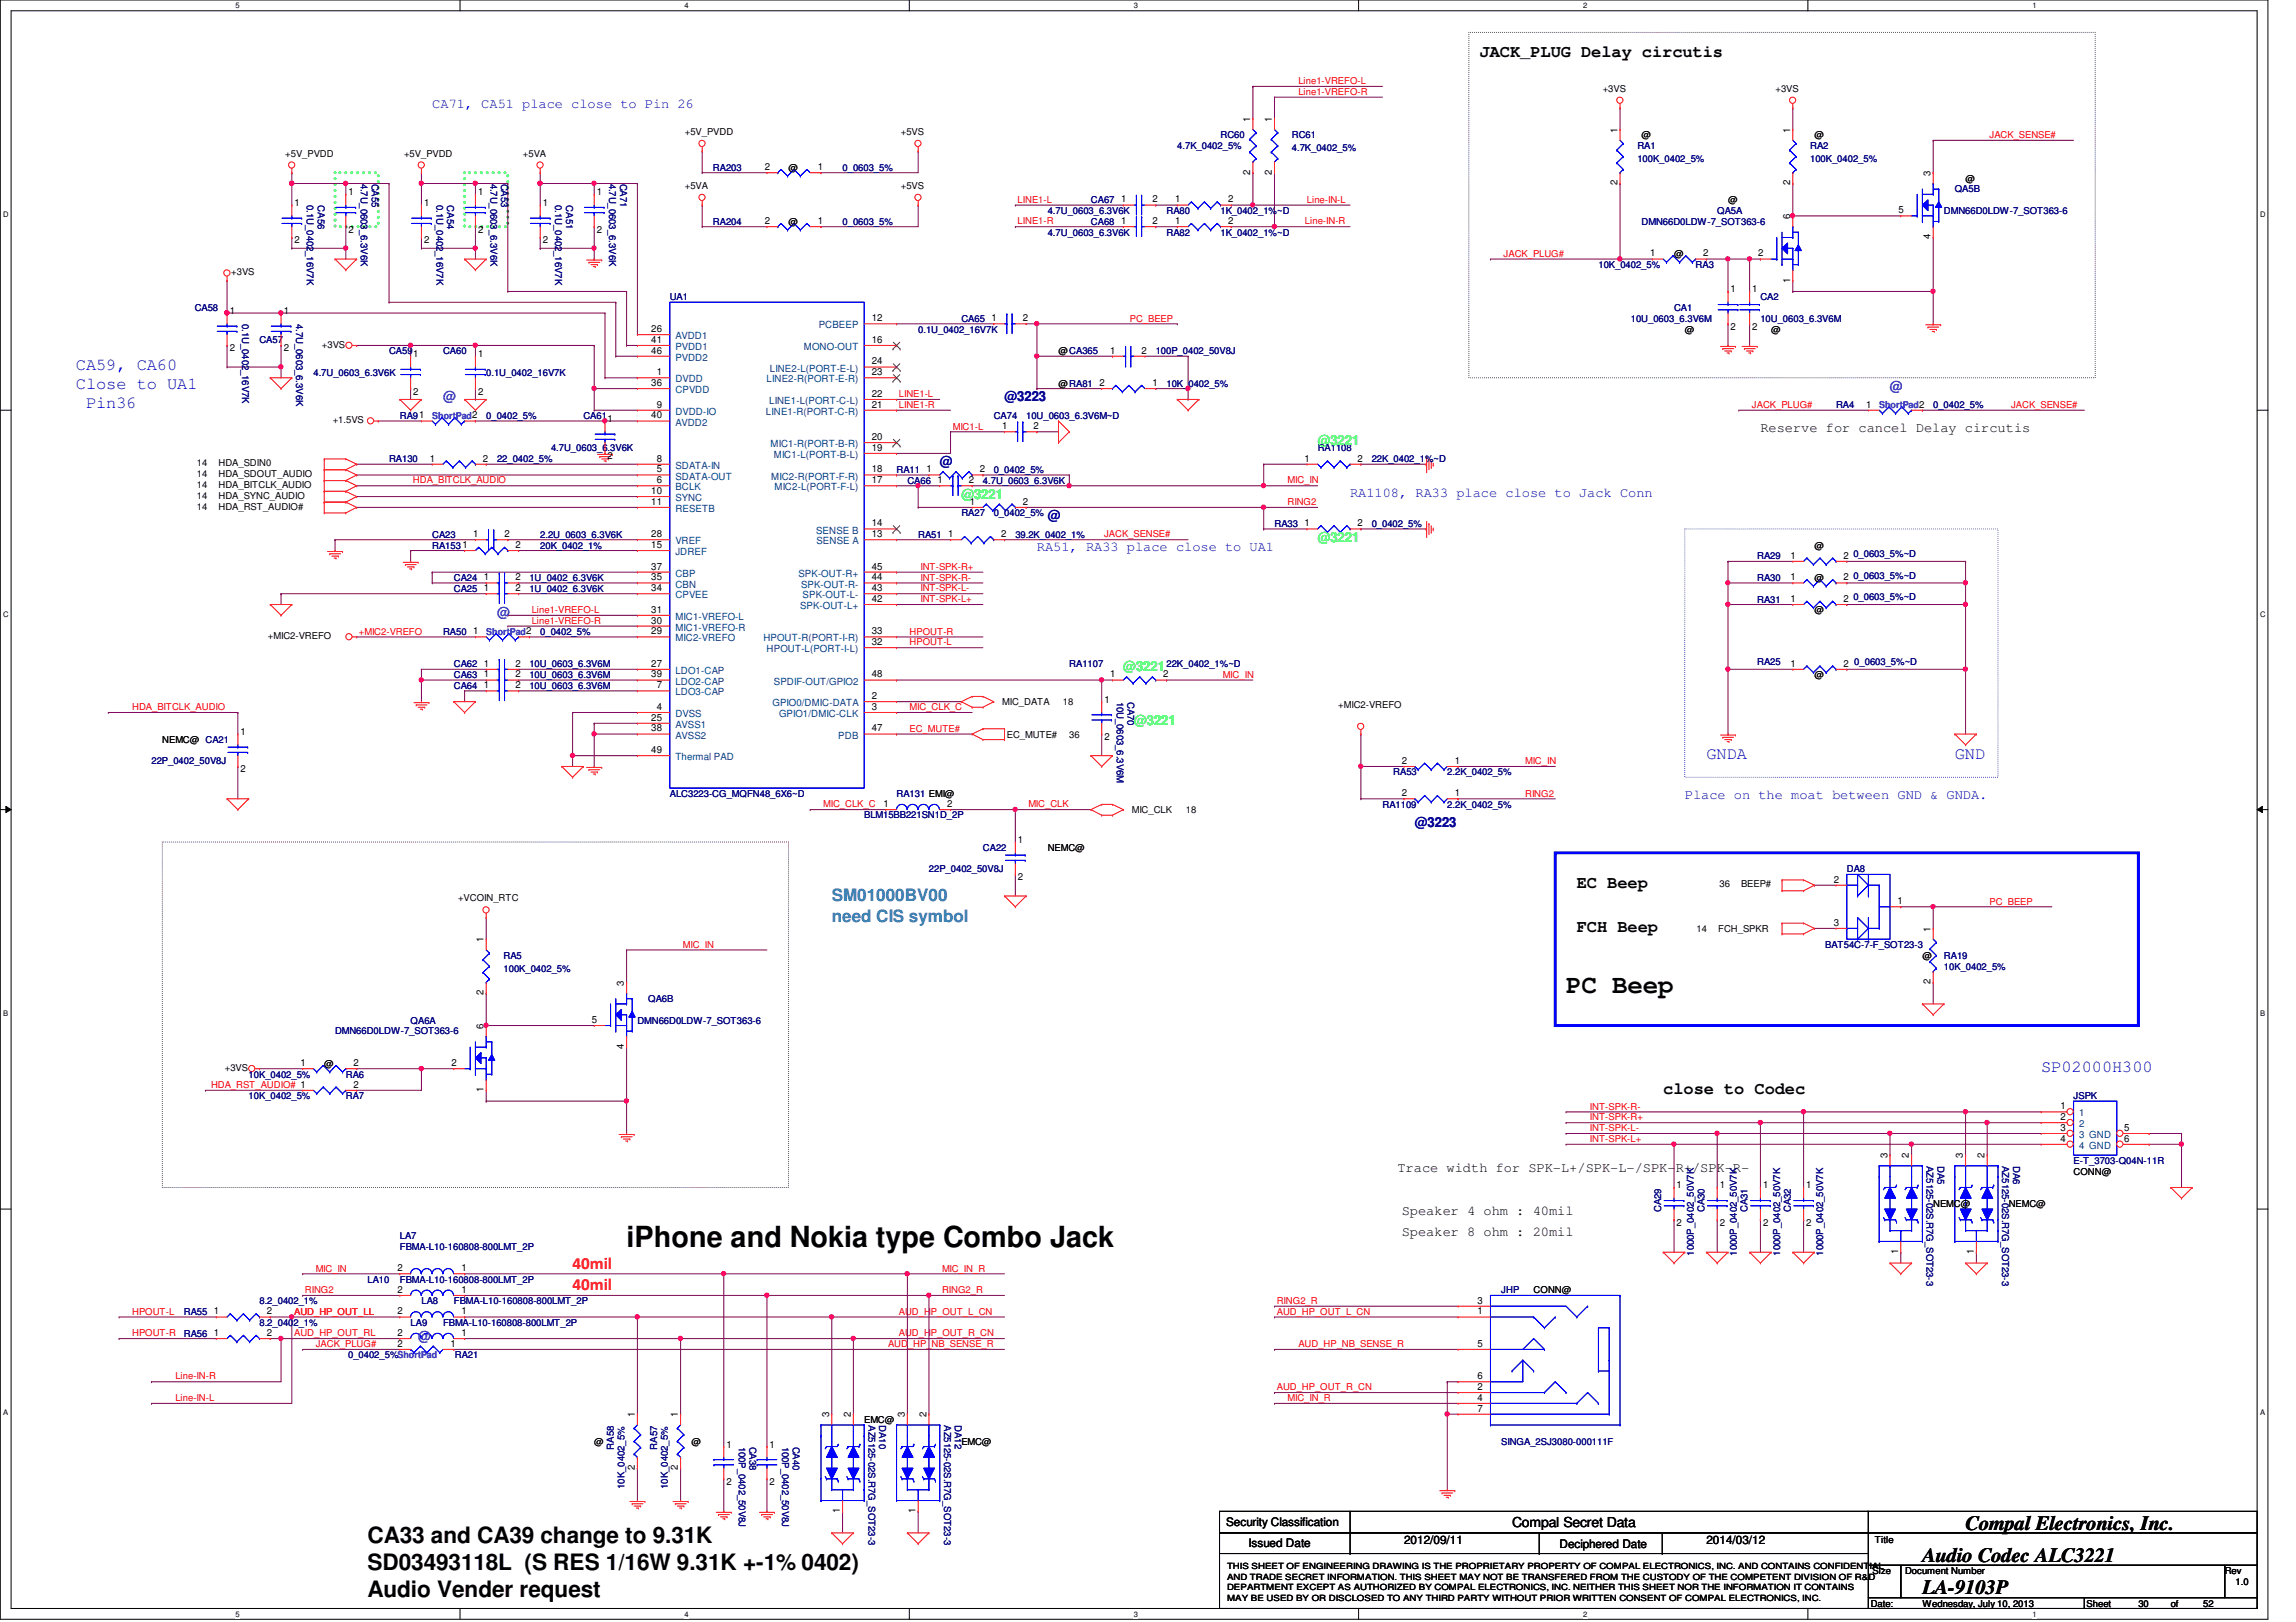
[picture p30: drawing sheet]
<svg xmlns="http://www.w3.org/2000/svg" width="297mm" height="210mm" viewBox="0 0 297 210" stroke-linecap="round" stroke-linejoin="round" font-family="sans-serif">
<defs><g id="words">
<text font-size="3.8" x="81.1" y="161.4">iPhone and Nokia type Combo Jack</text>
<text font-size="3.3" x="202.6" y="128.5">PC Beep</text>
<g font-size="2.9">
<text x="47.5" y="199.7">CA33 and CA39 change to 9.31K</text>
<text x="47.5" y="203.2">SD03493118L (S RES 1/16W 9.31K +-1% 0402)</text>
<text x="47.5" y="206.6">Audio Vender request</text>
</g>
<g font-size="2.6">
<text x="254.3" y="198">Compal Electronics, Inc.</text>
<text x="248.7" y="202.1">Audio Codec ALC3221</text>
<text x="248.7" y="206.3">LA-9103P</text>
</g>
<g font-size="2.2">
<text x="191.4" y="7.4">JACK_PLUG Delay circutis</text>
<text x="204" y="115">EC Beep</text>
<text x="204" y="120.6">FCH Beep</text>
<text x="215.2" y="141.5">close to Codec</text>
</g>
<g font-size="2.2" fill="#00f">
<text x="9.8" y="47.9">CA59, CA60</text>
<text x="9.8" y="50.3">Close to UA1</text>
<text x="11.1" y="52.7">Pin36</text>
<text x="220.8" y="98.2">GNDA</text>
<text x="252.9" y="98.2">GND</text>
<text x="264.1" y="138.7">SP02000H300</text>
</g>
<g font-size="2.2" fill="#0080c0">
<text x="107.6" y="116.6">SM01000BV00</text>
<text x="107.6" y="119.3">need CIS symbol</text>
</g>
<g font-size="2.2" fill="#f00">
<text x="74.1" y="164.2">40mil</text>
<text x="74.1" y="167">40mil</text>
</g>
<g font-size="1.8" fill="#00f">
<text x="55.9" y="14">CA71, CA51 place close to Pin 26</text>
<text x="174.7" y="64.3">RA1108, RA33 place close to Jack Conn</text>
<text x="134.2" y="71.2">RA51, RA33 place close to UA1</text>
<text x="218" y="103.4">Place on the moat between GND &amp; GNDA.</text>
</g>
<g font-size="1.8" fill="#8000ff">
<text x="57.3" y="51.9">@</text>
<text x="244.5" y="50.5">@</text>
<text x="64.3" y="79.9">@</text>
<text x="54.1" y="173.5">@</text>
</g>
<g font-size="1.8" fill="#0000a0">
<text x="130" y="51.9">@3223</text>
<text x="121.6" y="60.3">@</text>
<text x="135.5" y="67.3">@</text>
<text x="183" y="107">@3223</text>
</g>
<g font-size="1.8" fill="#00ff40">
<text x="170.5" y="57.5">@3221</text>
<text x="124.4" y="64.5">@3221</text>
<text x="170.5" y="70.1">@3221</text>
<text x="145.3" y="86.9">@3221</text>
<text x="146.7" y="93.9">@3221</text>
</g>
<g font-size="1.8">
<text x="227.7" y="55.9">Reserve for cancel Delay circutis</text>
<text x="180.8" y="151.7">Trace width for SPK-L+/SPK-L-/SPK-R+/SPK-R-</text>
<text x="181.4" y="157.2">Speaker 4 ohm : 40mil</text>
<text x="181.4" y="160">Speaker 8 ohm : 20mil</text>
<text x="195.6" y="197.6">Compal Secret Data</text>
</g>
<g font-size="1.5">
<text x="158.6" y="197.5">Security Classification</text>
<text x="161.5" y="200.2">Issued Date</text>
<text x="181.6" y="199.8">2012/09/11</text>
<text x="201.8" y="200.3">Deciphered Date</text>
<text x="220.8" y="199.8">2014/03/12</text>
</g>
<g font-size="1.3">
<text x="161.8" y="15.8" transform="rotate(-90 161.8 15.8)">1</text>
<text x="164.5" y="15.8" transform="rotate(-90 164.5 15.8)">1</text>
<text x="209.3" y="17.2" transform="rotate(-90 209.3 17.2)">1</text>
<text x="231.6" y="17.2" transform="rotate(-90 231.6 17.2)">1</text>
<text x="98.9" y="22">2</text>
<text x="105.8" y="22">1</text>
<text x="161.8" y="22.6" transform="rotate(-90 161.8 22.6)">2</text>
<text x="164.5" y="22.6" transform="rotate(-90 164.5 22.6)">2</text>
<text x="249.8" y="22.8" transform="rotate(-90 249.8 22.8)">3</text>
<text x="38.1" y="26.7">1</text>
<text x="45.1" y="25.3">1</text>
<text x="54.9" y="26.7">1</text>
<text x="61.8" y="25.3">1</text>
<text x="70.2" y="26.7">1</text>
<text x="77.2" y="25.3">1</text>
<text x="98.9" y="29">2</text>
<text x="105.8" y="29">1</text>
<text x="145" y="26.2">1</text>
<text x="145" y="29">1</text>
<text x="149.1" y="26.2">2</text>
<text x="149.1" y="29">2</text>
<text x="152" y="26.2">1</text>
<text x="152" y="29">1</text>
<text x="158.9" y="26.2">2</text>
<text x="158.9" y="29">2</text>
<text x="209.3" y="24" transform="rotate(-90 209.3 24)">2</text>
<text x="231.6" y="28.4" transform="rotate(-90 231.6 28.4)">6</text>
<text x="231.6" y="24" transform="rotate(-90 231.6 24)">2</text>
<text x="245.6" y="27.6">5</text>
<text x="38.1" y="31.5">2</text>
<text x="45.1" y="30.1">2</text>
<text x="54.9" y="31.5">2</text>
<text x="61.8" y="30.1">2</text>
<text x="70.2" y="31.5">2</text>
<text x="77.2" y="30.1">2</text>
<text x="213.5" y="33.2">1</text>
<text x="220.3" y="33.2">2</text>
<text x="227.5" y="33.2">2</text>
<text x="249.8" y="31" transform="rotate(-90 249.8 31)">4</text>
<text x="29.7" y="40.6">1</text>
<text x="36.7" y="40.6">1</text>
<text x="112.8" y="41.6">12</text>
<text x="128.3" y="41.6">1</text>
<text x="132.3" y="41.6">2</text>
<text x="223.9" y="37.8">1</text>
<text x="226.7" y="37.8">1</text>
<text x="231.6" y="36.6" transform="rotate(-90 231.6 36.6)">1</text>
<text x="29.7" y="45.5">2</text>
<text x="36.7" y="45.5">2</text>
<text x="53.5" y="46.2">1</text>
<text x="61.8" y="46.2">1</text>
<text x="84.2" y="43">26</text>
<text x="84.2" y="44.4">41</text>
<text x="84.2" y="45.8">46</text>
<text x="112.8" y="47.2">24</text>
<text x="112.8" y="44.4">16</text>
<text x="143.6" y="45.8">1</text>
<text x="147.7" y="45.8">2</text>
<text x="223.9" y="42.7">2</text>
<text x="226.7" y="42.7">2</text>
<text x="53.5" y="51.1">2</text>
<text x="61.8" y="51.1">2</text>
<text x="84.2" y="50">36</text>
<text x="85" y="52.7">9</text>
<text x="85" y="48.6">1</text>
<text x="112.8" y="48.6">23</text>
<text x="112.8" y="51.4">22</text>
<text x="112.8" y="52.7">21</text>
<text x="142.2" y="50">2</text>
<text x="149.1" y="50">1</text>
<text x="241.4" y="52.7">1</text>
<text x="55.6" y="59.7">1</text>
<text x="62.5" y="59.7">2</text>
<text x="78.6" y="54.6">1</text>
<text x="78.6" y="59.4">2</text>
<text x="84.2" y="54.1">40</text>
<text x="85" y="59.7">8</text>
<text x="112.8" y="56.9">20</text>
<text x="112.8" y="58.3">19</text>
<text x="129.7" y="55.5">1</text>
<text x="133.7" y="55.5">2</text>
<text x="168.8" y="59.7">1</text>
<text x="175.6" y="59.7">2</text>
<text x="84.2" y="65.3">11</text>
<text x="84.2" y="63.9">10</text>
<text x="85" y="62.5">6</text>
<text x="85" y="61.1">5</text>
<text x="112.8" y="61.1">18</text>
<text x="112.8" y="62.5">17</text>
<text x="119.9" y="61.1">1</text>
<text x="121.3" y="62.5">1</text>
<text x="125.3" y="62.5">2</text>
<text x="125.5" y="65.3">1</text>
<text x="126.7" y="61.1">2</text>
<text x="132.3" y="65.3">2</text>
<text x="61.2" y="69.5">1</text>
<text x="65.3" y="69.5">2</text>
<text x="66.7" y="70.9">2</text>
<text x="84.2" y="69.5">28</text>
<text x="84.2" y="70.9">15</text>
<text x="112.8" y="68.1">14</text>
<text x="112.8" y="69.5">13</text>
<text x="122.7" y="69.5">1</text>
<text x="129.5" y="69.5">2</text>
<text x="168.8" y="68.1">1</text>
<text x="175.6" y="68.1">2</text>
<text x="62.6" y="75.1">1</text>
<text x="62.6" y="76.5">1</text>
<text x="66.7" y="75.1">2</text>
<text x="66.7" y="76.5">2</text>
<text x="84.2" y="73.7">37</text>
<text x="84.2" y="75.1">35</text>
<text x="84.2" y="76.5">34</text>
<text x="112.8" y="77.9">42</text>
<text x="112.8" y="76.5">43</text>
<text x="112.8" y="75.1">44</text>
<text x="112.8" y="73.7">45</text>
<text x="231.6" y="75.1">1</text>
<text x="231.6" y="77.9">1</text>
<text x="231.6" y="72.3">1</text>
<text x="238.5" y="75.1">2</text>
<text x="238.5" y="77.9">2</text>
<text x="238.5" y="72.3">2</text>
<text x="61.2" y="82.1">1</text>
<text x="84.2" y="82.1">29</text>
<text x="84.2" y="80.7">30</text>
<text x="84.2" y="79.3">31</text>
<text x="112.8" y="83.5">32</text>
<text x="112.8" y="82.1">33</text>
<text x="62.6" y="87.7">1</text>
<text x="62.6" y="89.1">1</text>
<text x="62.6" y="86.3">1</text>
<text x="66.7" y="87.7">2</text>
<text x="66.7" y="89.1">2</text>
<text x="66.7" y="86.3">2</text>
<text x="84.2" y="86.3">27</text>
<text x="84.2" y="87.7">39</text>
<text x="85" y="89.1">7</text>
<text x="112.8" y="87.7">48</text>
<text x="143.6" y="87.7">1</text>
<text x="150.5" y="87.7">2</text>
<text x="231.6" y="86.3">1</text>
<text x="238.5" y="86.3">2</text>
<text x="31.1" y="95.1">1</text>
<text x="84.2" y="93.3">25</text>
<text x="84.2" y="94.7">38</text>
<text x="85" y="91.9">4</text>
<text x="112.8" y="94.7">47</text>
<text x="112.8" y="90.5">2</text>
<text x="112.8" y="91.9">3</text>
<text x="142.9" y="90.9">1</text>
<text x="142.9" y="95.8">2</text>
<text x="31.1" y="99.9">2</text>
<text x="84.2" y="97.5">49</text>
<text x="181.4" y="98.8">2</text>
<text x="188.2" y="98.8">1</text>
<text x="114.3" y="104.4">1</text>
<text x="122.6" y="104.4">2</text>
<text x="181.4" y="103">2</text>
<text x="188.2" y="103">1</text>
<text x="131.7" y="109.1">1</text>
<text x="131.7" y="113.9">2</text>
<text x="237.2" y="114.2">2</text>
<text x="237.2" y="119.8">3</text>
<text x="245.5" y="117">1</text>
<text x="62.6" y="122" transform="rotate(-90 62.6 122)">1</text>
<text x="249.8" y="120.6" transform="rotate(-90 249.8 120.6)">1</text>
<text x="62.6" y="128.8" transform="rotate(-90 62.6 128.8)">2</text>
<text x="80.7" y="127.6" transform="rotate(-90 80.7 127.6)">3</text>
<text x="249.8" y="127.4" transform="rotate(-90 249.8 127.4)">2</text>
<text x="38.9" y="138">1</text>
<text x="45.7" y="138">2</text>
<text x="58.4" y="138">2</text>
<text x="62.6" y="133.1" transform="rotate(-90 62.6 133.1)">6</text>
<text x="76.6" y="132.4">5</text>
<text x="80.7" y="135.8" transform="rotate(-90 80.7 135.8)">4</text>
<text x="45.7" y="140.8">2</text>
<text x="62.6" y="141.4" transform="rotate(-90 62.6 141.4)">1</text>
<text x="266.6" y="143.6">1</text>
<text x="244.2" y="149.9" transform="rotate(-90 244.2 149.9)">3</text>
<text x="247" y="149.9" transform="rotate(-90 247 149.9)">2</text>
<text x="254" y="149.9" transform="rotate(-90 254 149.9)">3</text>
<text x="256.7" y="149.9" transform="rotate(-90 256.7 149.9)">2</text>
<text x="266.6" y="144.9">2</text>
<text x="266.6" y="146.3">3</text>
<text x="266.6" y="147.7">4</text>
<text x="274.8" y="146.3">5</text>
<text x="274.8" y="147.7">6</text>
<text x="216.9" y="153.8">1</text>
<text x="222.5" y="153.8">1</text>
<text x="228.1" y="153.8">1</text>
<text x="233.7" y="153.8">1</text>
<text x="216.9" y="158.6">2</text>
<text x="222.5" y="158.6">2</text>
<text x="228.1" y="158.6">2</text>
<text x="233.7" y="158.6">2</text>
<text x="51.4" y="164.5">2</text>
<text x="51.4" y="167.3">2</text>
<text x="59.7" y="164.5">1</text>
<text x="59.7" y="167.3">1</text>
<text x="245.6" y="162.3" transform="rotate(-90 245.6 162.3)">1</text>
<text x="255.4" y="162.3" transform="rotate(-90 255.4 162.3)">1</text>
<text x="27.7" y="172.9">1</text>
<text x="27.7" y="170.1">1</text>
<text x="34.5" y="172.9">2</text>
<text x="34.5" y="170.1">2</text>
<text x="51.4" y="172.9">2</text>
<text x="51.4" y="170.1">2</text>
<text x="59.7" y="172.9">1</text>
<text x="59.7" y="170.1">1</text>
<text x="191.1" y="170.1">1</text>
<text x="191.1" y="168.7">3</text>
<text x="51.4" y="174.3">2</text>
<text x="58.3" y="174.3">1</text>
<text x="191.1" y="179.9">2</text>
<text x="191.1" y="174.3">5</text>
<text x="191.1" y="178.5">6</text>
<text x="82.1" y="183.4" transform="rotate(-90 82.1 183.4)">1</text>
<text x="87.7" y="183.4" transform="rotate(-90 87.7 183.4)">1</text>
<text x="107.3" y="183.4" transform="rotate(-90 107.3 183.4)">3</text>
<text x="110.1" y="183.4" transform="rotate(-90 110.1 183.4)">2</text>
<text x="117" y="183.4" transform="rotate(-90 117 183.4)">3</text>
<text x="119.8" y="183.4" transform="rotate(-90 119.8 183.4)">2</text>
<text x="191.1" y="181.3">4</text>
<text x="191.1" y="182.7">7</text>
<text x="82.1" y="190.2" transform="rotate(-90 82.1 190.2)">2</text>
<text x="87.7" y="190.2" transform="rotate(-90 87.7 190.2)">2</text>
<text x="94" y="187.3">1</text>
<text x="99.6" y="187.3">1</text>
<text x="94" y="192.2">2</text>
<text x="99.6" y="192.2">2</text>
<text x="108.7" y="195.8" transform="rotate(-90 108.7 195.8)">1</text>
<text x="118.4" y="195.8" transform="rotate(-90 118.4 195.8)">1</text>
</g>
<g font-size="1.3" fill="#004080">
<text x="87.4" y="43.9">AVDD1</text>
<text x="87.4" y="45.3">PVDD1</text>
<text x="87.4" y="46.7">PVDD2</text>
<text x="104" y="45.3">MONO-OUT</text>
<text x="105.9" y="42.5">PCBEEP</text>
<text x="87.4" y="50.9">CPVDD</text>
<text x="87.4" y="53.7">DVDD-IO</text>
<text x="87.4" y="49.5">DVDD</text>
<text x="99.1" y="53.7">LINE1-R(PORT-C-R)</text>
<text x="99.2" y="49.5">LINE2-R(PORT-E-R)</text>
<text x="99.5" y="52.3">LINE1-L(PORT-C-L)</text>
<text x="99.6" y="48.1">LINE2-L(PORT-E-L)</text>
<text x="87.4" y="55.1">AVDD2</text>
<text x="99.7" y="57.9">MIC1-R(PORT-B-R)</text>
<text x="100.1" y="59.3">MIC1-L(PORT-B-L)</text>
<text x="87.4" y="64.9">SYNC</text>
<text x="87.4" y="60.7">SDATA-IN</text>
<text x="87.4" y="63.5">BCLK</text>
<text x="87.4" y="62.1">SDATA-OUT</text>
<text x="99.8" y="62.1">MIC2-R(PORT-F-R)</text>
<text x="100.2" y="63.5">MIC2-L(PORT-F-L)</text>
<text x="87.4" y="70.4">VREF</text>
<text x="87.4" y="71.8">JDREF</text>
<text x="87.4" y="66.3">RESETB</text>
<text x="105.6" y="69">SENSE B</text>
<text x="105.6" y="70.4">SENSE A</text>
<text x="87.4" y="74.6">CBP</text>
<text x="87.4" y="76">CBN</text>
<text x="87.4" y="77.4">CPVEE</text>
<text x="103.3" y="74.6">SPK-OUT-R+</text>
<text x="103.6" y="76">SPK-OUT-R-</text>
<text x="103.8" y="77.4">SPK-OUT-L-</text>
<text x="87.4" y="83">MIC2-VREFO</text>
<text x="87.4" y="81.6">MIC1-VREFO-R</text>
<text x="87.4" y="80.2">MIC1-VREFO-L</text>
<text x="98.8" y="83">HPOUT-R(PORT-I-R)</text>
<text x="103.5" y="78.8">SPK-OUT-L+</text>
<text x="87.4" y="87.2">LDO1-CAP</text>
<text x="87.4" y="88.6">LDO2-CAP</text>
<text x="99.2" y="84.4">HPOUT-L(PORT-I-L)</text>
<text x="100.1" y="88.6">SPDIF-OUT/GPIO2</text>
<text x="87.4" y="94.2">AVSS1</text>
<text x="87.4" y="95.6">AVSS2</text>
<text x="87.4" y="90">LDO3-CAP</text>
<text x="87.4" y="92.8">DVSS</text>
<text x="99.9" y="91.4">GPIO0/DMIC-DATA</text>
<text x="100.8" y="92.8">GPIO1/DMIC-CLK</text>
<text x="108.5" y="95.6">PDB</text>
<text x="87.4" y="98.4">Thermal PAD</text>
<text x="269" y="144.5">1</text>
<text x="269" y="145.9">2</text>
<text x="269" y="147.3">3 GND</text>
<text x="269" y="148.7">4 GND</text>
</g>
<g font-size="1.2" fill="#f00">
<text x="168" y="10.9">Line1-VREFO-L</text>
<text x="168" y="12.3">Line1-VREFO-R</text>
<text x="257.4" y="17.9">JACK_SENSE#</text>
<text x="131.7" y="26.2">LINE1-L</text>
<text x="131.7" y="29">LINE1-R</text>
<text x="168.8" y="29">Line-IN-R</text>
<text x="169.1" y="26.2">Line-IN-L</text>
<text x="194.5" y="33.2">JACK_PLUG#</text>
<text x="146.2" y="41.6">PC_BEEP</text>
<text x="116.3" y="52.8">LINE1-R</text>
<text x="116.3" y="51.4">LINE1-L</text>
<text x="226.6" y="52.8">JACK_PLUG#</text>
<text x="260.2" y="52.8">JACK_SENSE#</text>
<text x="123.3" y="55.6">MIC1-L</text>
<text x="53.4" y="62.6">HDA_BITCLK_AUDIO</text>
<text x="166.6" y="62.6">MIC_IN</text>
<text x="166.6" y="65.4">RING2</text>
<text x="142.8" y="69.6">JACK_SENSE#</text>
<text x="119.1" y="75.1">INT-SPK-R-</text>
<text x="119.1" y="73.7">INT-SPK-R+</text>
<text x="119.1" y="76.5">INT-SPK-L-</text>
<text x="119.1" y="77.9">INT-SPK-L+</text>
<text x="46.4" y="82.1">+MIC2-VREFO</text>
<text x="68.8" y="80.7">Line1-VREFO-R</text>
<text x="68.8" y="79.3">Line1-VREFO-L</text>
<text x="117.7" y="83.5">HPOUT-L</text>
<text x="117.7" y="82.1">HPOUT-R</text>
<text x="158.2" y="87.7">MIC_IN</text>
<text x="17.1" y="91.9">HDA_BITCLK_AUDIO</text>
<text x="117.7" y="94.7">EC_MUTE#</text>
<text x="117.7" y="91.9">MIC_CLK_C</text>
<text x="197.3" y="98.9">MIC_IN</text>
<text x="106.5" y="104.5">MIC_CLK_C</text>
<text x="133.1" y="104.5">MIC_CLK</text>
<text x="197.3" y="103.1">RING2</text>
<text x="257.4" y="117.1">PC_BEEP</text>
<text x="88.3" y="122.6">MIC_IN</text>
<text x="27.3" y="140.8">HDA_RST_AUDIO# 1</text>
<text x="205.7" y="143.6">INT-SPK-R-</text>
<text x="205.7" y="145">INT-SPK-R+</text>
<text x="205.7" y="146.4">INT-SPK-L-</text>
<text x="205.7" y="147.8">INT-SPK-L+</text>
<text x="39.5" y="167.3">RING2</text>
<text x="40.8" y="164.5">MIC_IN</text>
<text x="121.9" y="164.5">MIC_IN_R</text>
<text x="121.9" y="167.3">RING2_R</text>
<text x="17.1" y="170.1">HPOUT-L</text>
<text x="17.1" y="172.9">HPOUT-R</text>
<text x="38.1" y="170.1">AUD_HP_OUT_LL</text>
<text x="38.1" y="172.9">AUD_HP_OUT_RL</text>
<text x="116.3" y="172.9">AUD_HP_OUT_R_CN</text>
<text x="116.3" y="170.1">AUD_HP_OUT_L_CN</text>
<text x="165.2" y="170.1">AUD_HP_OUT_L_CN</text>
<text x="165.2" y="168.7">RING2_R</text>
<text x="22.7" y="178.5">Line-IN-R</text>
<text x="40.8" y="174.3">JACK_PLUG#</text>
<text x="114.9" y="174.3">AUD_HP_NB_SENSE_R</text>
<text x="165.2" y="179.9">AUD_HP_OUT_R_CN</text>
<text x="168" y="174.3">AUD_HP_NB_SENSE_R</text>
<text x="22.7" y="181.3">Line-IN-L</text>
<text x="166.6" y="181.3">MIC_IN_R</text>
</g>
<g font-size="1.2">
<text x="207.3" y="11.9">+3VS</text>
<text x="229.7" y="11.9">+3VS</text>
<text x="88.6" y="17.5">+5V_PVDD</text>
<text x="116.5" y="17.5">+5VS</text>
<text x="212.4" y="17.9">@</text>
<text x="234.7" y="17.9">@</text>
<text x="36.9" y="20.3">+5V_PVDD</text>
<text x="52.3" y="20.3">+5V_PVDD</text>
<text x="67.6" y="20.3">+5VA</text>
<text x="102" y="22.1">@</text>
<text x="254.3" y="23.5">@</text>
<text x="88.6" y="24.5">+5VA</text>
<text x="102" y="29.1">@</text>
<text x="116.5" y="24.5">+5VS</text>
<text x="223.6" y="26.3">@</text>
<text x="29.9" y="35.6">+3VS</text>
<text x="216.6" y="33.3">@</text>
<text x="41.7" y="45">+3VS</text>
<text x="136.9" y="45.8">@CA365</text>
<text x="218" y="43.1">@</text>
<text x="229.1" y="43.1">@</text>
<text x="136.9" y="50">@RA81</text>
<text x="43" y="54.8">+1.5VS</text>
<text x="25.5" y="60.4">14</text>
<text x="25.5" y="61.8">14</text>
<text x="25.5" y="64.6">14</text>
<text x="25.5" y="66">14</text>
<text x="25.5" y="63.2">14</text>
<text x="28.3" y="60.4">HDA_SDIN0</text>
<text x="28.3" y="61.8">HDA_SDOUT_AUDIO</text>
<text x="28.3" y="64.6">HDA_SYNC_AUDIO</text>
<text x="28.3" y="66">HDA_RST_AUDIO#</text>
<text x="28.3" y="63.2">HDA_BITCLK_AUDIO</text>
<text x="234.7" y="71">@</text>
<text x="234.7" y="75.2">@</text>
<text x="34.7" y="82.7">+MIC2-VREFO</text>
<text x="234.7" y="79.4">@</text>
<text x="234.7" y="87.8">@</text>
<text x="129.7" y="91.3">MIC_DATA</text>
<text x="130.3" y="95.5">EC_MUTE#</text>
<text x="137.5" y="91.3">18</text>
<text x="138.3" y="95.5">36</text>
<text x="173.1" y="91.7">+MIC2-VREFO</text>
<text x="21" y="96.1">NEMC@ CA21</text>
<text x="146.4" y="105.2">MIC_CLK</text>
<text x="153.4" y="105.2">18</text>
<text x="135.5" y="110.1">NEMC@</text>
<text x="59.3" y="116.5">+VCOIN_RTC</text>
<text x="222.5" y="114.9">36</text>
<text x="225.3" y="114.9">BEEP#</text>
<text x="219.5" y="120.6">14</text>
<text x="222.3" y="120.6">FCH_SPKR</text>
<text x="248.7" y="124.1">@</text>
<text x="29.1" y="138.6">+3VS</text>
<text x="41.9" y="138">@</text>
<text x="268.3" y="152">CONN@</text>
<text x="250.1" y="156.2">NEMC@</text>
<text x="259.9" y="156.2">NEMC@</text>
<text x="198.4" y="167.4">CONN@</text>
<text x="111.8" y="184.1">EMC@</text>
<text x="76.9" y="186.9">@</text>
<text x="89.4" y="186.9">@</text>
<text x="124.4" y="186.9">EMC@</text>
<text x="242.3" y="203.7">Size</text>
<text x="242.6" y="199.6">Title</text>
<text x="246.5" y="203.7">Document Number</text>
<text x="287.8" y="203.7">Rev</text>
<text x="242" y="207.9">Date:</text>
<text x="248.7" y="207.9">Wednesday, July 10, 2013</text>
<text x="270" y="207.9">Sheet</text>
<text x="276.6" y="207.9">30</text>
<text x="280.8" y="207.9">of</text>
<text x="285" y="207.9">52</text>
<text x="289.2" y="205.1">1.0</text>
</g>
<g font-size="1.2" fill="#000080">
<text x="157.9" y="17.9">RC60</text>
<text x="167.1" y="17.9">RC61</text>
<text x="46.7" y="23.7" transform="rotate(90 46.7 23.7)">4.7U_0603_6.3V6K</text>
<text x="48.1" y="23.7" transform="rotate(90 48.1 23.7)">CA55</text>
<text x="63.5" y="23.7" transform="rotate(90 63.5 23.7)">4.7U_0603_6.3V6K</text>
<text x="64.9" y="23.7" transform="rotate(90 64.9 23.7)">CA53</text>
<text x="78.8" y="23.7" transform="rotate(90 78.8 23.7)">4.7U_0603_6.3V6K</text>
<text x="80.2" y="23.7" transform="rotate(90 80.2 23.7)">CA71</text>
<text x="92.2" y="22.1">RA203</text>
<text x="109" y="22.1">0_0603_5%</text>
<text x="152.3" y="19.3">4.7K_0402_5%</text>
<text x="167.1" y="19.6">4.7K_0402_5%</text>
<text x="211.8" y="19.3">RA1</text>
<text x="211.8" y="21">100K_0402_5%</text>
<text x="234.2" y="19.3">RA2</text>
<text x="234.2" y="21">100K_0402_5%</text>
<text x="39.7" y="26.5" transform="rotate(90 39.7 26.5)">0.1U_0402_16V7K</text>
<text x="41.1" y="26.5" transform="rotate(90 41.1 26.5)">CA56</text>
<text x="56.5" y="26.5" transform="rotate(90 56.5 26.5)">0.1U_0402_16V7K</text>
<text x="57.9" y="26.5" transform="rotate(90 57.9 26.5)">CA54</text>
<text x="71.8" y="26.5" transform="rotate(90 71.8 26.5)">0.1U_0402_16V7K</text>
<text x="73.2" y="26.5" transform="rotate(90 73.2 26.5)">CA51</text>
<text x="92.2" y="29.1">RA204</text>
<text x="109" y="29.1">0_0603_5%</text>
<text x="135.5" y="27.7">4.7U_0603_6.3V6K</text>
<text x="141.1" y="26.3">CA67</text>
<text x="141.1" y="29.1">CA68</text>
<text x="150.9" y="27.7">RA80</text>
<text x="157.9" y="27.7">1K_0402_1%~D</text>
<text x="212.4" y="29.1">DMN66D0LDW-7_SOT363-6</text>
<text x="222.2" y="27.7">QA5A</text>
<text x="251.5" y="27.7">DMN66D0LDW-7_SOT363-6</text>
<text x="252.9" y="24.9">QA5B</text>
<text x="135.5" y="30.5">4.7U_0603_6.3V6K</text>
<text x="150.9" y="30.5">RA82</text>
<text x="157.9" y="30.5">1K_0402_1%~D</text>
<text x="206.8" y="34.7">10K_0402_5%</text>
<text x="219.4" y="34.7">RA3</text>
<text x="25.2" y="40.3">CA58</text>
<text x="31.3" y="41.9" transform="rotate(90 31.3 41.9)">0.1U_0402_16V7K</text>
<text x="38.3" y="41.9" transform="rotate(90 38.3 41.9)">4.7U_0603_6.3V6K</text>
<text x="86.7" y="38.9">UA1</text>
<text x="124.4" y="41.7">CA65</text>
<text x="211" y="41.7">10U_0603_6.3V6M</text>
<text x="216.6" y="40.3">CA1</text>
<text x="227.7" y="38.9">CA2</text>
<text x="227.7" y="41.7">10U_0603_6.3V6M</text>
<text x="33.6" y="44.4">CA57</text>
<text x="50.3" y="45.8">CA59</text>
<text x="57.3" y="45.8">CA60</text>
<text x="118.8" y="43.1">0.1U_0402_16V7K</text>
<text x="149.5" y="45.8">100P_0402_50V8J</text>
<text x="40.6" y="48.6">4.7U_0603_6.3V6K</text>
<text x="62.9" y="48.6">0.1U_0402_16V7K</text>
<text x="150.9" y="50">10K_0402_5%</text>
<text x="237.5" y="52.8">RA4</text>
<text x="250.1" y="52.8">0_0402_5%</text>
<text x="50.3" y="59.8">RA130</text>
<text x="51.7" y="54.2">RA91</text>
<text x="62.9" y="54.2">0_0402_5%</text>
<text x="64.3" y="59.8">22_0402_5%</text>
<text x="71.3" y="58.4">4.7U_0603_6.3V6K</text>
<text x="75.5" y="54.2">CA61</text>
<text x="128.6" y="54.2">CA74</text>
<text x="132.8" y="54.2">10U_0603_6.3V6M~D</text>
<text x="170.5" y="58.4">RA1108</text>
<text x="177.5" y="59.8">22K_0402_1%~D</text>
<text x="116" y="61.2">RA11</text>
<text x="117.4" y="62.6">CA66</text>
<text x="127.2" y="62.6">4.7U_0603_6.3V6K</text>
<text x="128.6" y="61.2">0_0402_5%</text>
<text x="55.9" y="71">RA1531</text>
<text x="55.9" y="69.6">CA23</text>
<text x="69.9" y="71">20K_0402_1%</text>
<text x="69.9" y="69.6">2.2U_0603_6.3V6K</text>
<text x="118.8" y="69.6">RA51</text>
<text x="124.4" y="66.8">RA27</text>
<text x="128.6" y="66.8">0_0402_5%</text>
<text x="131.4" y="69.6">39.2K_0402_1%</text>
<text x="164.9" y="68.2">RA33</text>
<text x="177.5" y="68.2">0_0402_5%</text>
<text x="58.7" y="75.2">CA24</text>
<text x="58.7" y="76.6">CA25</text>
<text x="68.5" y="75.2">1U_0402_6.3V6K</text>
<text x="68.5" y="76.6">1U_0402_6.3V6K</text>
<text x="227.3" y="75.2">RA30</text>
<text x="227.3" y="78">RA31</text>
<text x="227.3" y="72.4">RA29</text>
<text x="239.8" y="74.9">0_0603_5%~D</text>
<text x="239.8" y="77.7">0_0603_5%~D</text>
<text x="239.8" y="72.1">0_0603_5%~D</text>
<text x="57.3" y="82.2">RA50</text>
<text x="69.9" y="82.2">0_0402_5%</text>
<text x="58.7" y="87.8">CA63</text>
<text x="58.7" y="89.2">CA64</text>
<text x="58.7" y="86.4">CA62</text>
<text x="68.5" y="87.8">10U_0603_6.3V6M</text>
<text x="68.5" y="89.2">10U_0603_6.3V6M</text>
<text x="68.5" y="86.4">10U_0603_6.3V6M</text>
<text x="138.3" y="86.4">RA1107</text>
<text x="150.9" y="86.4">22K_0402_1%~D</text>
<text x="227.3" y="86.1">RA25</text>
<text x="239.9" y="86.1">0_0603_5%~D</text>
<text x="144.5" y="90.8" transform="rotate(90 144.5 90.8)">10U_0603_6.3V6M</text>
<text x="145.9" y="90.8" transform="rotate(90 145.9 90.8)">CA70</text>
<text x="19.6" y="98.9">22P_0402_50V8J</text>
<text x="180.3" y="100.3">RA53</text>
<text x="187.2" y="100.3">2.2K_0402_5%</text>
<text x="86.7" y="103.1">ALC3223-CG_MQFN48_6X6~D</text>
<text x="111.8" y="105.9">BLM15BB221SN1D_2P</text>
<text x="116" y="103.1">RA131 EMI@</text>
<text x="178.9" y="104.5">RA1109</text>
<text x="187.2" y="104.5">2.2K_0402_5%</text>
<text x="120.2" y="112.9">22P_0402_50V8J</text>
<text x="127.2" y="110.1">CA22</text>
<text x="238.9" y="112.9">DA8</text>
<text x="65.1" y="124.1">RA5</text>
<text x="65.1" y="125.8">100K_0402_5%</text>
<text x="236.1" y="122.7">BAT54C-7-F_SOT23-3</text>
<text x="251.5" y="124.1">RA19</text>
<text x="251.5" y="125.5">10K_0402_5%</text>
<text x="83.9" y="129.7">QA6B</text>
<text x="43.3" y="133.9">DMN66D0LDW-7_SOT363-6</text>
<text x="53.1" y="132.5">QA6A</text>
<text x="82.5" y="132.5">DMN66D0LDW-7_SOT363-6</text>
<text x="32.2" y="142.2">10K_0402_5%</text>
<text x="32.2" y="139.4">10K_0402_5%</text>
<text x="44.7" y="142.2">RA7</text>
<text x="44.7" y="139.4">RA6</text>
<text x="268.3" y="142.2">JSPK</text>
<text x="249.3" y="150.9" transform="rotate(90 249.3 150.9)">AZ5125-02S.R7G_SOT23-3</text>
<text x="250.7" y="150.9" transform="rotate(90 250.7 150.9)">DA5</text>
<text x="259" y="150.9" transform="rotate(90 259 150.9)">AZ5125-02S.R7G_SOT23-3</text>
<text x="260.4" y="150.9" transform="rotate(90 260.4 150.9)">DA6</text>
<text x="268.3" y="150.6">E-T_3703-Q04N-11R</text>
<text x="51.7" y="160.4">LA7</text>
<text x="51.7" y="161.8">FBMA-L10-160808-800LMT_2P</text>
<text x="214.9" y="156.9" transform="rotate(-90 214.9 156.9)">CA29</text>
<text x="220.5" y="156.9" transform="rotate(-90 220.5 156.9)">CA30</text>
<text x="226.1" y="156.9" transform="rotate(-90 226.1 156.9)">CA31</text>
<text x="231.7" y="156.9" transform="rotate(-90 231.7 156.9)">CA32</text>
<text x="47.5" y="166">LA10</text>
<text x="51.7" y="166">FBMA-L10-160808-800LMT_2P</text>
<text x="194.2" y="167.4">JHP</text>
<text x="219.1" y="162.5" transform="rotate(-90 219.1 162.5)">1000P_0402_50V7K</text>
<text x="224.7" y="162.5" transform="rotate(-90 224.7 162.5)">1000P_0402_50V7K</text>
<text x="230.3" y="162.5" transform="rotate(-90 230.3 162.5)">1000P_0402_50V7K</text>
<text x="235.9" y="162.5" transform="rotate(-90 235.9 162.5)">1000P_0402_50V7K</text>
<text x="23.8" y="173">RA56</text>
<text x="23.8" y="170.2">RA55</text>
<text x="33.6" y="171.6">8.2_0402_1%</text>
<text x="33.6" y="168.8">8.2_0402_1%</text>
<text x="53.1" y="171.6">LA9</text>
<text x="54.5" y="168.8">LA8</text>
<text x="57.3" y="171.6">FBMA-L10-160808-800LMT_2P</text>
<text x="58.7" y="168.8">FBMA-L10-160808-800LMT_2P</text>
<text x="45" y="175.8">0_0402_5%ShortPad</text>
<text x="58.8" y="175.8">RA21</text>
<text x="112.3" y="184.4" transform="rotate(90 112.3 184.4)">AZ5125-02S.R7G_SOT23-3</text>
<text x="113.7" y="184.4" transform="rotate(90 113.7 184.4)">DA10</text>
<text x="122.1" y="184.4" transform="rotate(90 122.1 184.4)">AZ5125-02S.R7G_SOT23-3</text>
<text x="123.5" y="184.4" transform="rotate(90 123.5 184.4)">DA12</text>
<text x="79.4" y="187.6" transform="rotate(-90 79.4 187.6)">RA58</text>
<text x="85" y="187.6" transform="rotate(-90 85 187.6)">RA57</text>
<text x="95.6" y="187.2" transform="rotate(90 95.6 187.2)">100P_0402_50V8J</text>
<text x="97" y="187.2" transform="rotate(90 97 187.2)">CA38</text>
<text x="101.2" y="187.2" transform="rotate(90 101.2 187.2)">100P_0402_50V8J</text>
<text x="102.6" y="187.2" transform="rotate(90 102.6 187.2)">CA40</text>
<text x="194.2" y="186.9">SINGA_2SJ3080-000111F</text>
<text x="80.8" y="192.7" transform="rotate(-90 80.8 192.7)">10K_0402_5%</text>
<text x="86.4" y="192.7" transform="rotate(-90 86.4 192.7)">10K_0402_5%</text>
</g>
<g font-size="1.2" fill="#8000ff">
<text x="243.1" y="52.8">ShortPad2</text>
<text x="55.9" y="54.2">ShortPad2</text>
<text x="62.9" y="82.2">ShortPad2</text>
</g>
<g font-size="1.1">
<text x="158.7" y="203.1">THIS SHEET OF ENGINEERING DRAWING IS THE PROPRIETARY PROPERTY OF COMPAL ELECTRONICS, INC. AND CONTAINS CONFIDENTIAL</text>
<text x="158.7" y="204.4">AND TRADE SECRET INFORMATION. THIS SHEET MAY NOT BE TRANSFERED FROM THE CUSTODY OF THE COMPETENT DIVISION OF R&amp;D</text>
<text x="158.7" y="205.8">DEPARTMENT EXCEPT AS AUTHORIZED BY COMPAL ELECTRONICS, INC. NEITHER THIS SHEET NOR THE INFORMATION IT CONTAINS</text>
<text x="158.7" y="207.1">MAY BE USED BY OR DISCLOSED TO ANY THIRD PARTY WITHOUT PRIOR WRITTEN CONSENT OF COMPAL ELECTRONICS, INC.</text>
</g>
<g font-size="1">
<text x="30.5" y="1.1">5</text>
<text x="88.6" y="1.1">4</text>
<text x="146.7" y="1.1">3</text>
<text x="204.8" y="1.1">2</text>
<text x="262.9" y="1.1">1</text>
<text x=".4" y="28.1">D</text>
<text x="292.4" y="28.1">D</text>
<text x=".4" y="79.8">C</text>
<text x="292.4" y="79.8">C</text>
<text x=".4" y="131.5">B</text>
<text x="292.4" y="131.5">B</text>
<text x=".4" y="183.2">A</text>
<text x="292.4" y="183.2">A</text>
<text x="30.5" y="209.2">5</text>
<text x="88.6" y="209.2">4</text>
<text x="146.7" y="209.2">3</text>
<text x="204.8" y="209.2">2</text>
<text x="262.9" y="209.2">1</text>
</g>
</g></defs>
<path d="M0 0h293.4v209.5h-293.4zM1.4 1.4h290.6v206.8h-290.6z" fill="none" stroke="#000" stroke-width=".13"/>
<g fill="#fff">
<path d="M30.5 .2h.5v1.1h-.5z"/>
<path d="M30.5 208.3h.5v1.1h-.5z"/>
</g>
<path d="M59.5 0v1.4M59.5 208.2v1.3" fill="none" stroke="#000" stroke-width=".13"/>
<g fill="#fff">
<path d="M88.6 .2h.5v1.1h-.5z"/>
<path d="M88.6 208.3h.5v1.1h-.5z"/>
</g>
<path d="M117.6 0v1.4M117.6 208.2v1.3" fill="none" stroke="#000" stroke-width=".13"/>
<g fill="#fff">
<path d="M146.7 .2h.5v1.1h-.5z"/>
<path d="M146.7 208.3h.5v1.1h-.5z"/>
</g>
<path d="M175.8 0v1.4M175.8 208.2v1.3" fill="none" stroke="#000" stroke-width=".13"/>
<g fill="#fff">
<path d="M204.8 .2h.6v1.1h-.6z"/>
<path d="M204.8 208.3h.6v1.1h-.6z"/>
</g>
<path d="M233.9 0v1.4M233.9 208.2v1.3" fill="none" stroke="#000" stroke-width=".13"/>
<g fill="#fff">
<path d="M262.9 .2h.6v1.1h-.6z"/>
<path d="M262.9 208.3h.6v1.1h-.6z"/>
<path d="M.4 27.2h.7v1.1h-.7z"/>
<path d="M292.4 27.2h.7v1.1h-.7z"/>
<path d="M.4 78.9h.7v1.1h-.7z"/>
<path d="M292.4 78.9h.7v1.1h-.7z"/>
</g>
<path d="M0 53.1h1.4M292 53.1h1.4" fill="none" stroke="#000" stroke-width=".13"/>
<g fill="#fff">
<path d="M.4 130.6h.7v1.1h-.7z"/>
<path d="M292.4 130.6h.6v1.1h-.6z"/>
</g>
<path d="M0 104.8h1.4M.8 104.4l.6 .4-.6 .4zM292 104.8l.7-.4v.8zM292 104.8h1.4" fill="none" stroke="#000" stroke-width=".13"/>
<path d="M.8 104.4l.6 .4-.6 .4zM292 104.8l.7-.4v.8z" fill="#000"/>
<g fill="#fff">
<path d="M.4 182.3h.7v1.1h-.7z"/>
<path d="M292.4 182.3h.6v1.1h-.6z"/>
</g>
<path d="M0 156.5h1.4M292 156.5h1.4" fill="none" stroke="#000" stroke-width=".13"/>
<path d="M201.2 110.4h75.4v22.3h-75.4z" fill="none" stroke="#00f" stroke-width=".38"/>
<path d="M190 4.2h81.1v44.7h-81.1zM21 109h81v44.7h-81z" fill="none" stroke="#000" stroke-width=".13" stroke-dasharray="0 .3"/>
<path d="M218 68.5h40.5v32.1h-40.5z" fill="none" stroke="#00f" stroke-width=".13" stroke-dasharray="0 .3"/>
<path d="M43.3 22.4h5.6v6.9h-5.6zM60.1 22.4h5.6v6.9h-5.6z" fill="none" stroke="#0f0" stroke-width=".38" stroke-dasharray="0 .8"/>
<path d="M61.5 54.5h.1M61.5 54.5h16.8" fill="none" stroke="#800040" stroke-width=".13"/>
<circle cx="78.2" cy="54.5" r=".29" fill="#f0f"/>
<circle cx="78.2" cy="54.5" r=".29" fill="none" stroke="#f0f" stroke-width=".13"/>
<path d="M149.5 50.3h.1M149.5 50.3h4.2M153.7 50.3h.1M153.7 46.1v4.2" fill="none" stroke="#800040" stroke-width=".13"/>
<circle cx="153.7" cy="50.3" r=".29" fill="#f0f"/>
<circle cx="153.7" cy="50.3" r=".29" fill="none" stroke="#f0f" stroke-width=".13"/>
<path d="M48.9 54.5h.1M48.9 54.5h5.6M134.2 46.1h.1M134.2 41.9v4.2M134.2 46.1h9.7M143.9 46.1h.1" fill="none" stroke="#800040" stroke-width=".13"/>
<circle cx="134.1" cy="46.1" r=".29" fill="#f0f"/>
<circle cx="134.1" cy="46.1" r=".29" fill="none" stroke="#f0f" stroke-width=".13"/>
<path d="M132.8 41.9h19.5M134.2 50.3h.1M134.2 41.9h.1M134.2 46.1v4.2M134.2 50.3h8.3M152.3 41.9h.1M68.5 82.4h.1M68.5 82.4h14" fill="none" stroke="#800040" stroke-width=".13"/>
<circle cx="134.1" cy="41.9" r=".29" fill="#f0f"/>
<circle cx="134.1" cy="41.9" r=".29" fill="none" stroke="#f0f" stroke-width=".13"/>
<path d="M130 69.8h.1M130 69.8h23.7M142.5 95h.1M142.5 88h.1M142.5 95v2.8M142.5 88h1.4" fill="none" stroke="#800040" stroke-width=".13"/>
<circle cx="142.5" cy="88" r=".29" fill="#f0f"/>
<circle cx="142.5" cy="88" r=".29" fill="none" stroke="#f0f" stroke-width=".13"/>
<path d="M90.8 26.5h.1M90.8 29.3h.1M90.8 26.5v2.8M90.8 29.3h8.4M106.2 29.3h.1M118.8 26.5h.1M118.8 26.5v2.8h-12.6M76.9 95h.1M76.9 95h5.6M150.9 88h.1M150.9 88h11.2" fill="none" stroke="#800040" stroke-width=".13"/>
<circle cx="76.8" cy="95" r=".29" fill="#f0f"/>
<circle cx="76.8" cy="95" r=".29" fill="none" stroke="#f0f" stroke-width=".13"/>
<g fill="none" stroke="#800040" stroke-width=".13">
<path d="M90.8 19.6h.1M90.8 19.6v2.8M118.8 19.6h.1M118.8 19.6v2.8h-12.6M90.8 22.4h.1M90.8 22.4h8.4M106.2 22.4h.1M76.9 93.6h.1M76.9 93.6v1.4M234.7 114.6h.1M234.7 114.6h2.8M245.9 117.3h.1"/>
<path d="M245.9 117.3h19.6M250.1 117.3h.1M250.1 117.3v2.8M234.7 120.1h.1M234.7 120.1h2.8"/>
</g>
<circle cx="250.1" cy="117.3" r=".29" fill="#f0f"/>
<circle cx="250.1" cy="117.3" r=".29" fill="none" stroke="#f0f" stroke-width=".13"/>
<g fill="none" stroke="#800040" stroke-width=".13">
<path d="M61.5 23.7h.1M61.5 23.7h4.2M76.9 23.7h.1M76.9 23.7h5.6M76.9 44.7h.1M76.9 44.7v5.6M116 41.9h.1M116 41.9h12.6M148.1 46.1h5.6M153.7 46.1h.1M116 75.4h.1M116 74h.1"/>
<path d="M116 76.8h.1M116 78.2h.1M116 61.5h.1M116 69.8h.1M116 75.4h11.2M116 74h11.2M116 76.8h11.2M116 78.2h11.2M116 61.5h4.2M116 69.8h7M118.8 62.9h.1M118.8 62.9h2.8"/>
<path d="M138.3 61.5h.1M138.3 61.5v1.4M76.9 93.6h.1M76.9 93.6h5.6M116 83.8h.1M116 82.4h.1M116 88h.1M116 83.8h11.2M116 82.4h11.2M116 88h26.5M142.5 88h.1M142.5 88v2.8"/>
<path d="M250.1 127.1h.1M250.1 127.1v2.8"/>
</g>
<circle cx="61.5" cy="23.7" r=".29" fill="#f0f"/>
<circle cx="61.5" cy="23.7" r=".29" fill="none" stroke="#f0f" stroke-width=".13"/>
<path d="M44.7 23.7h.1M44.7 23.7h5.6M54.5 22.4h.1M54.5 22.4v1.3" fill="none" stroke="#800040" stroke-width=".13"/>
<circle cx="44.7" cy="23.7" r=".29" fill="#f0f"/>
<circle cx="44.7" cy="23.7" r=".29" fill="none" stroke="#f0f" stroke-width=".13"/>
<path d="M37.8 22.4h.1M37.8 22.4v1.3" fill="none" stroke="#800040" stroke-width=".13"/>
<circle cx="37.7" cy="23.7" r=".29" fill="#f0f"/>
<circle cx="37.7" cy="23.7" r=".29" fill="none" stroke="#f0f" stroke-width=".13"/>
<path d="M223.6 86.6h.1M223.6 86.6h8.3" fill="none" stroke="#800040" stroke-width=".13"/>
<circle cx="223.5" cy="86.6" r=".29" fill="#f0f"/>
<circle cx="223.5" cy="86.6" r=".29" fill="none" stroke="#f0f" stroke-width=".13"/>
<path d="M223.6 86.6h.1M223.6 86.6v8.4M238.9 86.6h.1M238.9 86.6h15.4M254.3 86.6h.1M254.3 86.6v8.4" fill="none" stroke="#800040" stroke-width=".13"/>
<circle cx="254.3" cy="86.6" r=".29" fill="#f0f"/>
<circle cx="254.3" cy="86.6" r=".29" fill="none" stroke="#f0f" stroke-width=".13"/>
<path d="M53.1 44.7h.1M53.1 44.7v1.4M53.1 44.7h8.4M61.5 44.7h.1M61.5 44.7v1.4" fill="none" stroke="#800040" stroke-width=".13"/>
<circle cx="53.1" cy="44.7" r=".29" fill="#f0f"/>
<circle cx="53.1" cy="44.7" r=".29" fill="none" stroke="#f0f" stroke-width=".13"/>
<path d="M76.9 50.3h.1M76.9 50.3v2.8" fill="none" stroke="#800040" stroke-width=".13"/>
<circle cx="76.8" cy="50.3" r=".29" fill="#f0f"/>
<circle cx="76.8" cy="50.3" r=".29" fill="none" stroke="#f0f" stroke-width=".13"/>
<g fill="none" stroke="#800040" stroke-width=".13">
<path d="M76.9 53.1h.1M76.9 53.1h5.6M36.4 76.8h.1M36.4 76.8h26.5M36.4 76.8v1.4M43.3 69.8h.1M43.3 69.8h18.2M43.3 69.8v1.4M53.1 71.2h.1M53.1 71.2h7M53.1 71.2v1.4M55.9 74h.1"/>
<path d="M55.9 75.4h.1M55.9 74h26.6M55.9 74v1.4M55.9 75.4h7M65.7 69.8h.1M65.7 69.8h16.8M67.1 71.2h.1M67.1 75.4h.1M67.1 76.8h.1M67.1 71.2h15.4M67.1 75.4h15.4M67.1 76.8h15.4"/>
<path d="M54.5 86.6h.1M54.5 88h.1M54.5 86.6h8.4M54.5 86.6v1.4M54.5 88h8.4M67.1 86.6h.1M67.1 88h.1M67.1 86.6h15.4M67.1 88h15.4"/>
</g>
<circle cx="54.5" cy="88" r=".29" fill="#f0f"/>
<circle cx="54.5" cy="88" r=".29" fill="none" stroke="#f0f" stroke-width=".13"/>
<g fill="none" stroke="#800040" stroke-width=".13">
<path d="M36.4 44.7h.1M36.4 47.5h.1M36.4 44.7v4.2M46.1 62.9h.1M46.1 60.1h.1M46.1 62.9h36.4M46.1 60.1h9.8M62.9 60.1h.1M62.9 60.1h19.6M54.5 88h.1M54.5 88v2.8M60.1 89.4h.1"/>
<path d="M60.1 89.4h2.8M60.1 89.4v1.4M67.1 89.4h.1M67.1 89.4h15.4"/>
</g>
<circle cx="36.3" cy="47.5" r=".29" fill="#f0f"/>
<circle cx="36.3" cy="47.5" r=".29" fill="none" stroke="#f0f" stroke-width=".13"/>
<path d="M29.4 44.7h.1M29.4 47.5h.1M29.4 40.5h.1M29.4 44.7v2.8M29.4 47.5h7M29.4 40.5h7" fill="none" stroke="#800040" stroke-width=".13"/>
<circle cx="36.3" cy="40.5" r=".29" fill="#f0f"/>
<circle cx="36.3" cy="40.5" r=".29" fill="none" stroke="#f0f" stroke-width=".13"/>
<circle cx="29.3" cy="40.5" r=".29" fill="#f0f"/>
<circle cx="29.3" cy="40.5" r=".29" fill="none" stroke="#f0f" stroke-width=".13"/>
<path d="M29.4 36.3h.1M29.4 36.3v4.2" fill="none" stroke="#800040" stroke-width=".13"/>
<circle cx="29.3" cy="40.5" r=".29" fill="#f0f"/>
<circle cx="29.3" cy="40.5" r=".29" fill="none" stroke="#f0f" stroke-width=".13"/>
<path d="M36.4 40.5h.1M36.4 40.5h41.9M61.5 44.7h.1M61.5 44.7h15.4" fill="none" stroke="#800040" stroke-width=".13"/>
<circle cx="61.5" cy="44.7" r=".29" fill="#f0f"/>
<circle cx="61.5" cy="44.7" r=".29" fill="none" stroke="#f0f" stroke-width=".13"/>
<g fill="none" stroke="#800040" stroke-width=".13">
<path d="M50.3 39.1h.1M50.3 23.7h.1M50.3 39.1h29.4M50.3 23.7v15.4M65.7 37.7h.1M65.7 23.7h.1M65.7 37.7h15.4M65.7 23.7v14M69.9 23.7h.1M69.9 23.7h7M79.7 39.1h.1M79.7 39.1v7"/>
<path d="M81.1 37.7h.1M81.1 37.7v7M82.5 23.7h.1M82.5 23.7v19.6M46.1 44.7h.1M46.1 44.7h7M76.9 50.3h.1M76.9 50.3h5.6M78.3 48.9h.1M78.3 40.5h.1M78.3 54.5h.1M78.3 48.9h4.2"/>
<path d="M78.3 40.5v8.4M78.3 54.5h4.2M79.7 46.1h.1M79.7 46.1h2.8M81.1 44.7h.1M81.1 44.7h1.4M46.1 61.5h.1M46.1 64.3h.1M46.1 65.7h.1M46.1 61.5h36.4M46.1 64.3h36.4M46.1 65.7h36.4"/>
</g>
<circle cx="76.8" cy="23.7" r=".29" fill="#f0f"/>
<circle cx="76.8" cy="23.7" r=".29" fill="none" stroke="#f0f" stroke-width=".13"/>
<circle cx="69.9" cy="23.7" r=".29" fill="#f0f"/>
<circle cx="69.9" cy="23.7" r=".29" fill="none" stroke="#f0f" stroke-width=".13"/>
<path d="M69.9 22.4h.1M69.9 22.4v1.3" fill="none" stroke="#800040" stroke-width=".13"/>
<circle cx="69.9" cy="23.7" r=".29" fill="#f0f"/>
<circle cx="69.9" cy="23.7" r=".29" fill="none" stroke="#f0f" stroke-width=".13"/>
<g fill="none" stroke="#800040" stroke-width=".13">
<path d="M76.9 23.7h.1M76.9 23.7v1.4M153.7 51.7h.1M153.7 50.3v1.4M14 92.2h.1M14 92.2h16.8M30.8 99.2h.1M30.8 99.2v4.2M74.1 92.2h.1M74.1 97.8h.1M74.1 92.2h8.4M74.1 97.8v1.4"/>
<path d="M116 95h.1M116 90.8h8.4M116 95h9.8M124.4 90.8h.1M37.8 170.4h.1M37.8 170.4h13.9M39.2 164.8h.1M39.2 164.8h12.5M110.4 173.2h.1M110.4 173.2h19.6"/>
</g>
<circle cx="37.7" cy="170.4" r=".29" fill="#f0f"/>
<circle cx="37.7" cy="170.4" r=".29" fill="none" stroke="#f0f" stroke-width=".13"/>
<path d="M15.4 170.4h.1M15.4 170.4h12.6M36.4 173.2h.1M36.4 173.2h15.3" fill="none" stroke="#800040" stroke-width=".13"/>
<circle cx="36.3" cy="173.2" r=".29" fill="#f0f"/>
<circle cx="36.3" cy="173.2" r=".29" fill="none" stroke="#f0f" stroke-width=".13"/>
<path d="M60.1 170.4h.1M60.1 170.4h22.4M88 173.2h.1M88 173.2v9.8M107.6 170.4h.1M107.6 170.4h22.4M117.4 164.8h.1M117.4 164.8h12.6" fill="none" stroke="#800040" stroke-width=".13"/>
<circle cx="117.4" cy="164.8" r=".29" fill="#f0f"/>
<circle cx="117.4" cy="164.8" r=".29" fill="none" stroke="#f0f" stroke-width=".13"/>
<path d="M39.2 174.6h.1M39.2 174.6h12.5M110.4 173.2h.1M110.4 173.2v9.8" fill="none" stroke="#800040" stroke-width=".13"/>
<circle cx="110.4" cy="173.2" r=".29" fill="#f0f"/>
<circle cx="110.4" cy="173.2" r=".29" fill="none" stroke="#f0f" stroke-width=".13"/>
<path d="M107.6 170.4h.1M107.6 170.4v12.6" fill="none" stroke="#800040" stroke-width=".13"/>
<circle cx="107.6" cy="170.4" r=".29" fill="#f0f"/>
<circle cx="107.6" cy="170.4" r=".29" fill="none" stroke="#f0f" stroke-width=".13"/>
<path d="M82.5 170.4h.1M82.5 170.4h25.1M88 173.2h.1M88 173.2h22.4M109 195.6h.1M109 195.6v2.8" fill="none" stroke="#800040" stroke-width=".13"/>
<circle cx="88" cy="173.2" r=".29" fill="#f0f"/>
<circle cx="88" cy="173.2" r=".29" fill="none" stroke="#f0f" stroke-width=".13"/>
<g fill="none" stroke="#800040" stroke-width=".13">
<path d="M53.1 50.3h.1M53.1 50.3v1.4M61.5 51.7h.1M61.5 50.3v1.4M30.8 92.2h.1M30.8 92.2v2.8M46.1 82.4h.1M46.1 82.4h15.4M74.1 97.8h.1M74.1 97.8h8.4M76.9 95h.1M76.9 95v4.2"/>
<path d="M15.4 173.2h.1M15.4 173.2h12.6M58.7 174.6h.1M58.7 174.6h71.3M93.6 164.8h.1M93.6 164.8h23.8M93.6 164.8v22.4M117.4 164.8h.1M117.4 164.8v18.2M120.2 167.6h.1M120.2 167.6h9.8M93.6 195.6h.1"/>
<path d="M93.6 191.4v4.2M118.8 195.6h.1M118.8 195.6v2.8"/>
</g>
<circle cx="74" cy="97.8" r=".29" fill="#f0f"/>
<circle cx="74" cy="97.8" r=".29" fill="none" stroke="#f0f" stroke-width=".13"/>
<path d="M116 58.7h.1M116 58.7h7M127.2 61.5h.1M127.2 61.5h11.1M163.5 62.9h.1M163.5 62.9h7M74.1 92.2h.1M74.1 92.2v5.6M116 92.2h.1M116 92.2h9.8M104.8 104.8h.1M104.8 104.8h9.8" fill="none" stroke="#800040" stroke-width=".13"/>
<circle cx="163.5" cy="62.8" r=".29" fill="#f0f"/>
<circle cx="163.5" cy="62.8" r=".29" fill="none" stroke="#f0f" stroke-width=".13"/>
<path d="M118.8 65.7h.1M118.8 62.9h.1M118.8 65.7h7M118.8 62.9v2.8M125.8 62.9h.1M125.8 62.9h12.5" fill="none" stroke="#800040" stroke-width=".13"/>
<circle cx="118.8" cy="62.8" r=".29" fill="#f0f"/>
<circle cx="118.8" cy="62.8" r=".29" fill="none" stroke="#f0f" stroke-width=".13"/>
<g fill="none" stroke="#800040" stroke-width=".13">
<path d="M209.6 14h.1M209.6 14v2.8M231.9 14h.1M231.9 14v2.8M250.1 18.2h.1M250.1 18.2h18.2M250.1 18.2v4.2M209.6 23.7h.1M209.6 23.7v9.8M250.1 22.4h.1M225 53.1h.1M225 53.1h16.7"/>
<path d="M248.7 53.1h.1M248.7 53.1h21M116 62.9h.1M116 62.9h2.8"/>
</g>
<circle cx="209.6" cy="33.5" r=".29" fill="#f0f"/>
<circle cx="209.6" cy="33.5" r=".29" fill="none" stroke="#f0f" stroke-width=".13"/>
<path d="M231.9 27.9h.1M231.9 27.9h14" fill="none" stroke="#800040" stroke-width=".13"/>
<circle cx="231.9" cy="27.9" r=".29" fill="#f0f"/>
<circle cx="231.9" cy="27.9" r=".29" fill="none" stroke="#f0f" stroke-width=".13"/>
<g fill="none" stroke="#800040" stroke-width=".13">
<path d="M192.8 33.5h.1M192.8 33.5h21M209.6 33.5h.1M220.8 33.5h.1M220.8 33.5h5.6M223.6 37.7h.1M223.6 33.5v4.2M226.4 33.5h.1M231.9 37.7h.1M231.9 23.7h.1M231.9 23.7v4.2M231.9 36.3v1.4"/>
<path d="M250.1 37.7h.1M250.1 37.7v4.2"/>
</g>
<circle cx="223.5" cy="33.5" r=".29" fill="#f0f"/>
<circle cx="223.5" cy="33.5" r=".29" fill="none" stroke="#f0f" stroke-width=".13"/>
<path d="M231.9 37.7h.1M231.9 37.7h18.2M250.1 37.7h.1M250.1 30.7v7M223.6 41.9h.1M223.6 41.9v2.8" fill="none" stroke="#800040" stroke-width=".13"/>
<circle cx="250.1" cy="37.7" r=".29" fill="#f0f"/>
<circle cx="250.1" cy="37.7" r=".29" fill="none" stroke="#f0f" stroke-width=".13"/>
<g fill="none" stroke="#800040" stroke-width=".13">
<path d="M223.6 78.2h.1M223.6 75.4h.1M223.6 72.6h.1M223.6 78.2h8.3M223.6 75.4h8.3M223.6 72.6h8.3M223.6 72.6v5.6M238.9 78.2h.1M238.9 75.4h.1M238.9 72.6h.1M238.9 78.2h15.4M238.9 75.4h15.4"/>
<path d="M238.9 72.6h15.4"/>
</g>
<circle cx="223.5" cy="75.4" r=".29" fill="#f0f"/>
<circle cx="223.5" cy="75.4" r=".29" fill="none" stroke="#f0f" stroke-width=".13"/>
<path d="M223.6 78.2h.1M223.6 78.2v8.4" fill="none" stroke="#800040" stroke-width=".13"/>
<circle cx="223.5" cy="78.2" r=".29" fill="#f0f"/>
<circle cx="223.5" cy="78.2" r=".29" fill="none" stroke="#f0f" stroke-width=".13"/>
<path d="M254.3 72.6h.1M254.3 75.4h.1M254.3 72.6v5.6" fill="none" stroke="#800040" stroke-width=".13"/>
<circle cx="254.3" cy="75.4" r=".29" fill="#f0f"/>
<circle cx="254.3" cy="75.4" r=".29" fill="none" stroke="#f0f" stroke-width=".13"/>
<path d="M254.3 78.2h.1M254.3 78.2v8.4" fill="none" stroke="#800040" stroke-width=".13"/>
<circle cx="254.3" cy="78.2" r=".29" fill="#f0f"/>
<circle cx="254.3" cy="78.2" r=".29" fill="none" stroke="#f0f" stroke-width=".13"/>
<path d="M176.1 99.2h.1M176.1 99.2h5.5" fill="none" stroke="#800040" stroke-width=".13"/>
<circle cx="176" cy="99.2" r=".29" fill="#f0f"/>
<circle cx="176" cy="99.2" r=".29" fill="none" stroke="#f0f" stroke-width=".13"/>
<path d="M163.5 65.7h.1M163.5 65.7h7M176.1 95h.1M176.1 99.2h.1M176.1 95v8.4M188.6 99.2h.1M188.6 99.2h12.6M176.1 103.4h.1M176.1 103.4h5.5M188.6 103.4h.1M188.6 103.4h12.6" fill="none" stroke="#800040" stroke-width=".13"/>
<circle cx="163.5" cy="65.6" r=".29" fill="#f0f"/>
<circle cx="163.5" cy="65.6" r=".29" fill="none" stroke="#f0f" stroke-width=".13"/>
<path d="M138.3 62.9h.1M163.5 60.1h.1M163.5 60.1h5.6M163.5 60.1v2.8h-25.2M176.1 60.1h.1M176.1 60.1h8.3" fill="none" stroke="#800040" stroke-width=".13"/>
<circle cx="138.3" cy="62.8" r=".29" fill="#f0f"/>
<circle cx="138.3" cy="62.8" r=".29" fill="none" stroke="#f0f" stroke-width=".13"/>
<g fill="none" stroke="#800040" stroke-width=".13">
<path d="M123 55.9h.1M123 55.9v2.8M123 55.9h7M134.2 55.9h.1M134.2 55.9h2.7M132.8 65.7h.1M132.8 65.7h30.7v2.8M163.5 68.5h.1M163.5 68.5h5.6M176.1 68.5h.1M176.1 68.5h8.3M60.1 173.2h.1"/>
<path d="M60.1 173.2h27.9M82.5 170.4h.1M82.5 170.4v12.6"/>
</g>
<circle cx="82.4" cy="170.4" r=".29" fill="#f0f"/>
<circle cx="82.4" cy="170.4" r=".29" fill="none" stroke="#f0f" stroke-width=".13"/>
<path d="M226.4 37.7h.1M226.4 33.5v4.2" fill="none" stroke="#800040" stroke-width=".13"/>
<circle cx="226.3" cy="33.5" r=".29" fill="#f0f"/>
<circle cx="226.3" cy="33.5" r=".29" fill="none" stroke="#f0f" stroke-width=".13"/>
<path d="M226.4 33.5h1.3M227.7 33.5h.1M226.4 41.9h.1M226.4 41.9v2.8M99.2 167.6h.1M99.2 167.6h21M120.2 167.6h.1M120.2 167.6v15.4" fill="none" stroke="#800040" stroke-width=".13"/>
<circle cx="120.1" cy="167.6" r=".29" fill="#f0f"/>
<circle cx="120.1" cy="167.6" r=".29" fill="none" stroke="#f0f" stroke-width=".13"/>
<g fill="none" stroke="#800040" stroke-width=".13">
<path d="M62.9 118.7h.1M62.9 118.7v2.8M62.9 132.7h.1M62.9 132.7h14M81.1 122.9h.1M81.1 127.1h.1M81.1 122.9h18.1M81.1 122.9v4.2M39.2 167.6h.1M39.2 167.6h12.5M99.2 167.6h.1M99.2 167.6v19.6"/>
<path d="M99.2 195.6h.1M99.2 191.4v4.2"/>
</g>
<circle cx="62.9" cy="132.7" r=".29" fill="#f0f"/>
<circle cx="62.9" cy="132.7" r=".29" fill="none" stroke="#f0f" stroke-width=".13"/>
<path d="M62.9 128.5h.1M62.9 128.5v4.2M81.1 135.5v11.2M62.9 142.5h.1M62.9 141.1v1.4M62.9 142.5h18.2M81.1 142.5h.1" fill="none" stroke="#800040" stroke-width=".13"/>
<circle cx="81" cy="142.5" r=".29" fill="#f0f"/>
<circle cx="81" cy="142.5" r=".29" fill="none" stroke="#f0f" stroke-width=".13"/>
<path d="M54.5 138.3h.1M54.5 138.3h4.2" fill="none" stroke="#800040" stroke-width=".13"/>
<circle cx="54.5" cy="138.3" r=".29" fill="#f0f"/>
<circle cx="54.5" cy="138.3" r=".29" fill="none" stroke="#f0f" stroke-width=".13"/>
<path d="M33.6 138.3h.1M33.6 138.3h5.6M60.1 164.8h.1M60.1 164.8h33.5" fill="none" stroke="#800040" stroke-width=".13"/>
<circle cx="93.6" cy="164.8" r=".29" fill="#f0f"/>
<circle cx="93.6" cy="164.8" r=".29" fill="none" stroke="#f0f" stroke-width=".13"/>
<path d="M60.1 167.6h.1M60.1 167.6h39.1" fill="none" stroke="#800040" stroke-width=".13"/>
<circle cx="99.2" cy="167.6" r=".29" fill="#f0f"/>
<circle cx="99.2" cy="167.6" r=".29" fill="none" stroke="#f0f" stroke-width=".13"/>
<g fill="none" stroke="#800040" stroke-width=".13">
<path d="M131.4 26.5h.1M131.4 29.3h.1M131.4 26.5h13.9M131.4 29.3h13.9M149.5 29.3h.1M149.5 26.5h.1M149.5 26.5h2.8M149.5 29.3h2.8M162.1 26.5h.1M162.1 26.5h12.6M164.9 29.3h.1M164.9 29.3h9.8"/>
<path d="M116 53.1h.1M116 51.7h.1M116 53.1h7M116 51.7h5.6M65.7 79.6h.1M65.7 79.6h16.8M65.7 81h.1M65.7 81h16.8M19.6 178.8h.1M35 173.2h.1M35 170.4h.1M35 173.2h1.4"/>
<path d="M35 170.4h2.8M36.4 173.2h.1M36.4 173.2v5.6h-16.8M37.8 170.4h.1M37.8 170.4v11.2h-18.2M19.6 181.6h.1"/>
</g>
<circle cx="162.1" cy="26.5" r=".29" fill="#f0f"/>
<circle cx="162.1" cy="26.5" r=".29" fill="none" stroke="#f0f" stroke-width=".13"/>
<path d="M162.1 11.2h.1M162.1 11.2v4.2M164.9 12.6h.1M164.9 12.6v2.8M159.3 26.5h.1M162.1 22.4h.1M162.1 22.4v4.1h-2.8M164.9 22.4h.1M164.9 22.4v6.9" fill="none" stroke="#800040" stroke-width=".13"/>
<circle cx="164.9" cy="29.3" r=".29" fill="#f0f"/>
<circle cx="164.9" cy="29.3" r=".29" fill="none" stroke="#f0f" stroke-width=".13"/>
<g fill="none" stroke="#800040" stroke-width=".13">
<path d="M162.1 11.2h.1M162.1 11.2h16.8M164.9 12.6h.1M164.9 12.6h14M159.3 29.3h.1M159.3 29.3h5.6M216.6 148.1h.1M216.6 148.1h30.7M222.2 146.7h.1M222.2 146.7h22.3M227.7 145.3h.1M227.7 145.3h29.4"/>
<path d="M233.3 143.9h.1M233.3 143.9h21"/>
</g>
<circle cx="216.5" cy="148.1" r=".29" fill="#f0f"/>
<circle cx="216.5" cy="148.1" r=".29" fill="none" stroke="#f0f" stroke-width=".13"/>
<g fill="none" stroke="#800040" stroke-width=".13">
<path d="M216.6 157.9h.1M216.6 148.1h.1M216.6 148.1v5.6M216.6 157.9v4.2M222.2 157.9h.1M222.2 146.7h.1M222.2 146.7v7M222.2 157.9v4.2M227.7 157.9h.1M227.7 145.3h.1M227.7 145.3v8.4M227.7 157.9v4.2"/>
<path d="M233.3 157.9h.1M233.3 157.9v4.2M278 146.7h.1M278 146.7h4.2M282.2 148.1h.1M282.2 148.1v5.6"/>
</g>
<circle cx="282.2" cy="148.1" r=".29" fill="#f0f"/>
<circle cx="282.2" cy="148.1" r=".29" fill="none" stroke="#f0f" stroke-width=".13"/>
<path d="M247.3 148.1h.1M247.3 148.1h16.8M278 148.1h.1M278 148.1h4.2" fill="none" stroke="#800040" stroke-width=".13"/>
<circle cx="247.3" cy="148.1" r=".29" fill="#f0f"/>
<circle cx="247.3" cy="148.1" r=".29" fill="none" stroke="#f0f" stroke-width=".13"/>
<path d="M254.3 143.9h.1M254.3 143.9h9.8" fill="none" stroke="#800040" stroke-width=".13"/>
<circle cx="254.3" cy="143.9" r=".29" fill="#f0f"/>
<circle cx="254.3" cy="143.9" r=".29" fill="none" stroke="#f0f" stroke-width=".13"/>
<path d="M233.3 143.9h.1M233.3 143.9v9.8M244.5 146.7h.1M244.5 146.7h19.6" fill="none" stroke="#800040" stroke-width=".13"/>
<circle cx="244.5" cy="146.7" r=".29" fill="#f0f"/>
<circle cx="244.5" cy="146.7" r=".29" fill="none" stroke="#f0f" stroke-width=".13"/>
<path d="M257.1 145.3h.1M257.1 145.3h7" fill="none" stroke="#800040" stroke-width=".13"/>
<circle cx="257.1" cy="145.3" r=".29" fill="#f0f"/>
<circle cx="257.1" cy="145.3" r=".29" fill="none" stroke="#f0f" stroke-width=".13"/>
<g fill="none" stroke="#800040" stroke-width=".13">
<path d="M244.5 146.7h.1M244.5 146.7v2.8M247.3 148.1h.1M247.3 148.1v1.4M254.3 143.9h.1M254.3 143.9v5.6M257.1 145.3h.1M257.1 145.3v4.2M282.2 146.7h.1M282.2 146.7v1.4M187.2 178.8h.1M187.2 178.8h1.4"/>
<path d="M245.9 162.1h.1M245.9 162.1v1.3M255.7 162.1h.1M255.7 162.1v1.3M187.2 183h.1M187.2 183v9.8"/>
</g>
<circle cx="187.2" cy="183" r=".29" fill="#f0f"/>
<circle cx="187.2" cy="183" r=".29" fill="none" stroke="#f0f" stroke-width=".13"/>
<g fill="none" stroke="#800040" stroke-width=".13">
<path d="M54.5 30.7h.1M54.5 32.1h.1M54.5 30.7v1.4M54.5 32.1h7M61.5 32.1h.1M61.5 32.1v1.4M164.9 170.4h.1M164.9 169h.1M164.9 174.6h.1M164.9 170.4h23.7M164.9 169h23.7M164.9 174.6h23.7"/>
<path d="M187.2 178.8h.1M187.2 178.8v4.2M164.9 180.2h.1M164.9 181.6h.1M164.9 180.2h23.7M164.9 181.6h23.7M187.2 183h.1M187.2 183h1.4"/>
</g>
<circle cx="61.5" cy="32.1" r=".29" fill="#f0f"/>
<circle cx="61.5" cy="32.1" r=".29" fill="none" stroke="#f0f" stroke-width=".13"/>
<path d="M69.9 32.1h.1M69.9 30.7v1.4M69.9 32.1h7v1.4M76.9 33.5h.1" fill="none" stroke="#800040" stroke-width=".13"/>
<circle cx="76.8" cy="32.1" r=".29" fill="#f0f"/>
<circle cx="76.8" cy="32.1" r=".29" fill="none" stroke="#f0f" stroke-width=".13"/>
<path d="M37.8 30.7h.1M37.8 32.1h.1M37.8 30.7v1.4M37.8 32.1h6.9M44.7 32.1h.1M44.7 32.1v1.4M76.9 29.3h.1M76.9 29.3v2.8" fill="none" stroke="#800040" stroke-width=".13"/>
<circle cx="44.7" cy="32.1" r=".29" fill="#f0f"/>
<circle cx="44.7" cy="32.1" r=".29" fill="none" stroke="#f0f" stroke-width=".13"/>
<g fill="none" stroke="#800040" stroke-width=".13">
<path d="M37.8 23.7h.1M37.8 23.7v2.8M44.7 29.3h.1M44.7 29.3v2.8M54.5 23.7h.1M54.5 23.7v2.8M54.5 23.7h7M61.5 29.3h.1M61.5 23.7h.1M61.5 23.7v1.4M61.5 29.3v2.8M69.9 23.7h.1"/>
<path d="M69.9 23.7v2.8"/>
</g>
<circle cx="54.5" cy="23.7" r=".29" fill="#f0f"/>
<circle cx="54.5" cy="23.7" r=".29" fill="none" stroke="#f0f" stroke-width=".13"/>
<path d="M37.8 23.7h.1M37.8 23.7h6.9M44.7 23.7h.1M44.7 23.7v1.4" fill="none" stroke="#800040" stroke-width=".13"/>
<circle cx="37.7" cy="23.7" r=".29" fill="#f0f"/>
<circle cx="37.7" cy="23.7" r=".29" fill="none" stroke="#f0f" stroke-width=".13"/>
<path d="M46.1 138.3h.1M46.1 138.3h8.4M54.5 138.3h.1M54.5 138.3v2.8h-8.4M26.6 141.1h.1M26.6 141.1h12.6M46.1 141.1h.1M202.6 143.9h.1M202.6 143.9h30.7" fill="none" stroke="#800040" stroke-width=".13"/>
<circle cx="233.3" cy="143.9" r=".29" fill="#f0f"/>
<circle cx="233.3" cy="143.9" r=".29" fill="none" stroke="#f0f" stroke-width=".13"/>
<path d="M202.6 145.3h.1M202.6 145.3h25.1" fill="none" stroke="#800040" stroke-width=".13"/>
<circle cx="227.7" cy="145.3" r=".29" fill="#f0f"/>
<circle cx="227.7" cy="145.3" r=".29" fill="none" stroke="#f0f" stroke-width=".13"/>
<path d="M202.6 146.7h.1M202.6 146.7h19.6" fill="none" stroke="#800040" stroke-width=".13"/>
<circle cx="222.1" cy="146.7" r=".29" fill="#f0f"/>
<circle cx="222.1" cy="146.7" r=".29" fill="none" stroke="#f0f" stroke-width=".13"/>
<path d="M131.4 104.8h.1M131.4 104.8v4.2M202.6 148.1h.1M202.6 148.1h14M82.5 190h.1M82.5 190v4.2M88 190h.1M88 190v4.2" fill="none" stroke="#800040" stroke-width=".13"/>
<circle cx="131.3" cy="104.7" r=".29" fill="#f0f"/>
<circle cx="131.3" cy="104.7" r=".29" fill="none" stroke="#f0f" stroke-width=".13"/>
<path d="M123 104.8h.1M123 104.8h18.1M131.4 113.2h.1M131.4 104.8h.1M131.4 113.2v2.8" fill="none" stroke="#800040" stroke-width=".13"/>
<g fill="none" stroke="#f00" stroke-width=".13">
<path d="M90.8 19.6h.1M90.8 19v.6M118.8 19.6h.1M118.8 19v.6M209.6 14h.1M209.6 13.4v.6M231.9 14h.1M231.9 13.4v.6M29.4 36.3h.1M29.4 35.8v.5M37.8 22.4h.1M37.8 21.8v.6"/>
<path d="M43.3 33.5h.1M43.3 33.5h2.8M43.3 33.5l1.4 1.4M44.7 34.9h.1M46.1 33.5h.1M46.1 33.5l-1.4 1.4M54.5 22.4h.1M54.5 21.8v.6M60.1 33.5h.1M60.1 33.5h2.8M60.1 33.5l1.4 1.4M61.5 34.9h.1"/>
<path d="M62.9 33.5h.1M62.9 33.5l-1.4 1.4M69.9 22.4h.1M69.9 21.8v.6M75.9 33.7h1.9M76.2 34h.1M76.2 34h1.4M76.5 34.2h.8M76.7 34.5h.3M76.9 33.5h.1M76.9 33.5v.2M77 34.5h.1"/>
<path d="M77.3 34.2h.1M77.8 33.7h.1M90.8 26.5h.1M90.8 26v.5M118.8 26.5h.1M118.8 26v.5M35 48.9h.1M35 48.9h2.8M35 48.9l1.4 1.4M36.4 50.3h.1M37.8 48.9h.1M37.8 48.9l-1.4 1.4"/>
<path d="M41.9 59.4h.1M41.9 59.4h2.8M41.9 59.4v7M44.7 59.4h.1M44.7 59.4l1.4 .7M45.6 44.7h.5M46.1 44.7h.1M48.4 54.5h.5M48.9 54.5h.1M51.7 51.7h.1M51.7 51.7h2.8M51.7 51.7l1.4 1.4"/>
<path d="M53.1 53.1h.1M54.5 51.7h.1M54.5 51.7l-1.4 1.4M60.1 51.7h.1M60.1 51.7h2.8M60.1 51.7l1.4 1.4M61.5 53.1h.1M62.9 51.7h.1M62.9 51.7l-1.4 1.4M77.3 58.8h1.9M77.6 59.1h.1M77.6 59.1h1.4"/>
<path d="M77.8 59.4h.9M78.1 59.6h.3M78.3 58.7h.1M78.3 58.7v.1M78.4 59.6h.1M78.7 59.4h.1M79.2 58.8h.1M136.9 54.5h.1M136.9 57.3h.1M136.9 54.5v2.8M136.9 54.5l1.4 1.4M138.3 55.9h.1"/>
<path d="M138.3 55.9l-1.4 1.4M152.3 51.7h.1M152.3 51.7h2.8M152.3 51.7l1.4 1.4M153.7 53.1h.1M155.1 51.7h.1M155.1 51.7l-1.4 1.4M184.6 59.1v1.9M184.9 59.4h.1M184.9 59.4v1.4M185.2 59.6v.9M185.4 59.9v.3"/>
<path d="M222.6 44.8h1.9M222.9 45.1h.1M222.9 45.1h1.4M223.1 45.4h.9M223.4 45.7h.3M223.6 44.7h.1M223.6 44.7v.1M223.7 45.7h.1M224 45.4h.1M224.5 44.8h.1M225.4 44.8h1.9M225.7 45.1h.1"/>
<path d="M225.7 45.1h1.4M225.9 45.4h.9M226.2 45.7h.3M226.4 44.7h.1M226.4 44.7v.1M226.5 45.7h.1M226.8 45.4h.1M227.3 44.8h.1M249.1 42h2M249.4 42.3h.1M249.4 42.3h1.4M249.7 42.6h.8"/>
<path d="M250 42.9h.2M250.1 41.9h.1M250.1 41.9v.1M250.2 42.9h.1M250.5 42.6h.1M251.1 42h.1M35 78.2h.1M35 78.2h2.8M35 78.2l1.4 1.4M36.4 79.6h.1M37.8 78.2h.1M37.8 78.2l-1.4 1.4"/>
<path d="M41.9 60.8h.1M41.9 62.2h.1M41.9 65h.1M41.9 63.6h.1M41.9 66.4h.1M41.9 60.8h2.8M41.9 62.2h2.8M41.9 63.6h2.8M41.9 65h2.8M41.9 66.4h2.8M42.4 71.4h1.9M42.7 71.7h.1"/>
<path d="M42.7 71.7h1.4M42.9 72h.9M43.2 72.2h.3M43.3 71.2h.1M43.3 71.2v.2M43.5 72.2h.1M43.8 72h.1M44.3 71.4h.1M44.7 60.8h.1M44.7 62.2h.1M44.7 63.6h.1M44.7 65h.1"/>
<path d="M44.7 66.4h.1M44.7 60.8l1.4 .7M44.7 63.6l1.4 .7M44.7 65l1.4 .7M44.7 62.2l1.4 .7M46.1 60.1h.1M46.1 61.5h.1M46.1 64.3h.1M46.1 65.7h.1M46.1 62.9h.1M46.1 60.1l-1.4 .7M46.1 61.5l-1.4 .7"/>
<path d="M46.1 64.3l-1.4 .7M46.1 65.7l-1.4 .7M46.1 62.9l-1.4 .7M52.2 72.8h1.9M52.4 73.1h.1M52.4 73.1h1.4M52.7 73.4h.8M53 73.6h.3M53.1 72.6h.1M53.1 72.6v.2M53.3 73.6h.1M53.5 73.4h.1"/>
<path d="M54.1 72.8h.1M184.4 60.1h.1M184.4 68.5h.1M184.4 60.1h.2M184.4 68.5h.2M184.6 61h.1M184.6 69.4h.1M184.6 67.5v1.9M184.9 67.8h.1M184.9 67.8v1.4M185.2 60.5h.1M185.2 68.9h.1"/>
<path d="M185.2 68v.9M185.4 60.2h.1M185.4 68.6h.1M185.4 68.3v.3M45.6 82.4h.5M46.1 82.4h.1M53.5 90.9h2M53.8 91.2h.1M53.8 91.2h1.4M54.1 91.5h.8M54.4 91.8h.2M54.5 90.8h.1"/>
<path d="M54.5 90.8v.1M54.6 91.8h.1M54.9 91.5h.1M55.5 90.9h.1M58.7 90.8h.1M58.7 90.8h2.8M58.7 90.8l1.4 1.4M60.1 92.2h.1M61.5 90.8h.1M61.5 90.8l-1.4 1.4M72.7 99.2h.1M72.7 99.2h2.8"/>
<path d="M72.7 99.2l1.4 1.4M75.5 99.2h.1M75.5 99.2l-1.4 1.4M75.9 99.3h1.9M76.2 99.6h.1M76.2 99.6h1.4M76.5 99.9h.8M76.9 99.2h.1M76.9 99.2v.1M77.3 99.9h.1M77.8 99.3h.1M124.4 90.8h.1"/>
<path d="M124.4 90.8l1.4 .7M125.8 95h.1M125.8 90.1h.1M125.8 91.5h.1M125.8 95l1.4 .7M125.8 90.1h1.4M125.8 90.1l-1.4 .7M125.8 91.5h1.4M127.2 94.3h.1M127.2 95.7h.1M127.2 90.1h.1M127.2 91.5h.1"/>
<path d="M127.2 94.3l-1.4 .7M127.2 94.3h2.8M127.2 95.7h2.8M127.2 90.1l1.4 .7M128.6 90.8h.1M128.6 90.8l-1.4 .7M130 94.3h.1M130 95.7h.1M130 94.3v1.4M141.1 97.8h.1M141.1 97.8h2.8M141.1 97.8l1.4 1.4"/>
<path d="M142.5 99.2h.1M143.9 97.8h.1M143.9 97.8l-1.4 1.4M176.1 95h.1M176.1 94.4v.6M222.6 95.1h1.9M222.9 95.4h.1M222.9 95.4h1.4M223.1 95.7h.9M223.4 96h.3M223.6 95h.1M223.6 95v.1"/>
<path d="M223.7 96h.1M224 95.7h.1M224.5 95.1h.1M252.9 95h.1M252.9 95h2.8M252.9 95l1.4 1.4M254.3 96.4h.1M255.7 95h.1M255.7 95l-1.4 1.4M29.4 103.4h.1M29.4 103.4h2.8M29.4 103.4l1.4 1.4"/>
<path d="M30.8 104.8h.1M32.2 103.4h.1M32.2 103.4l-1.4 1.4M62.9 118.7h.1M62.9 118.2v.5M74.1 100.6h.1M76.7 100.2h.3M77 100.2h.1M130 116h.1M130 116h2.8M130 116l1.4 1.3M131.4 117.3h.1"/>
<path d="M132.8 116h.1M132.8 116l-1.4 1.3M141.1 104.8h.1M141.1 104.8l1.4 .7M142.5 104.1h.1M142.5 105.5h.1M142.5 104.1h1.4M142.5 104.1l-1.4 .7M142.5 105.5h1.4M143.9 104.1h.1M143.9 105.5h.1M143.9 104.1l1.4 .7"/>
<path d="M145.3 104.8h.1M145.3 104.8l-1.4 .7M230.5 115.3h.1M230.5 113.9h.1M230.5 119.5h.1M230.5 113.9h2.8M230.5 115.3h2.8M230.5 113.9v1.4M230.5 119.5v1.4M230.5 119.5h2.8M233.3 113.9h.1M233.3 115.3h.1"/>
<path d="M233.3 119.5h.1M233.3 113.9l1.4 .7M233.3 119.5l1.4 .6M234.7 114.6h.1M234.7 114.6l-1.4 .7M33 138.3h.6M33.6 138.3h.1M230.5 120.9h.1M230.5 120.9h2.8M233.3 120.9h.1M234.7 120.1h.1M234.7 120.1l-1.4 .8"/>
<path d="M248.7 129.9h.1M248.7 129.9h2.8M248.7 129.9l1.4 1.4M250.1 131.3h.1M251.5 129.9h.1M251.5 129.9l-1.4 1.4M80.1 146.8h1.9M80.4 147.1h.1M80.4 147.1h1.4M80.6 147.4h.9M80.9 147.7h.3M81.1 146.7h.1"/>
<path d="M81.1 146.7v.1M81.2 147.7h.1M81.5 147.4h.1M82 146.8h.1M280.8 153.7h.1M280.8 153.7h2.8M280.8 153.7l1.4 1.4M282.2 155.1h.1M283.6 153.7h.1M283.6 153.7l-1.4 1.4M215.2 162.1h.1M215.2 162.1h2.8"/>
<path d="M215.2 162.1l1.4 1.3M216.6 163.4h.1M218 162.1h.1M218 162.1l-1.4 1.3M220.8 162.1h.1M220.8 162.1h2.8M220.8 162.1l1.4 1.3M222.2 163.4h.1M223.6 162.1h.1M223.6 162.1l-1.4 1.3M226.4 162.1h.1M226.4 162.1h2.7"/>
<path d="M226.4 162.1l1.3 1.3M227.7 163.4h.1M229.1 162.1h.1M229.1 162.1l-1.4 1.3M231.9 162.1h.1M231.9 162.1h2.8M231.9 162.1l1.4 1.3M233.3 163.4h.1M234.7 162.1h.1M234.7 162.1l-1.4 1.3M244.5 163.4h.1M244.5 163.4h2.8"/>
<path d="M244.5 163.4l1.4 1.4M245.9 164.8h.1M247.3 163.4h.1M247.3 163.4l-1.4 1.4M254.3 163.4h.1M254.3 163.4h2.8M254.3 163.4l1.4 1.4M255.7 164.8h.1M257.1 163.4h.1M257.1 163.4l-1.4 1.4M81.5 194.3h1.9M81.8 194.6h.1"/>
<path d="M81.8 194.6h1.4M82 194.9h.9M82.3 195.2h.3M82.5 194.2h.1M82.5 194.2v.1M82.6 195.2h.1M82.9 194.9h.1M83.4 194.3h.1M87.1 194.3h1.9M87.4 194.6h.1M87.4 194.6h1.4M87.6 194.9h.9"/>
<path d="M87.9 195.2h.3M88 194.2h.1M88 194.2v.1M88.2 195.2h.1M88.5 194.9h.1M89 194.3h.1M92.7 195.7h1.9M93 196h.1M93 196h1.4M93.2 196.3h.9M93.5 196.6h.3M93.6 195.6h.1"/>
<path d="M93.6 195.6v.1M93.8 196.6h.1M94.1 196.3h.1M94.6 195.7h.1M98.3 195.7h1.9M98.5 196h.1M98.5 196h1.4M98.8 196.3h.8M99.1 196.6h.3M99.2 195.6h.1M99.2 187.2h.1M99.2 191.4h.1"/>
<path d="M99.2 187.2v1.4M99.2 190v1.4M99.2 195.6v.1M99.4 196.6h.1M99.6 196.3h.1M100.2 195.7h.1M107.6 198.4h.1M107.6 198.4h2.8M107.6 198.4l1.4 1.4M109 199.8h.1M110.4 198.4h.1M110.4 198.4l-1.4 1.4"/>
<path d="M117.4 198.4h.1M117.4 198.4h2.8M117.4 198.4l1.4 1.4M118.8 199.8h.1M120.2 198.4h.1M120.2 198.4l-1.4 1.4M186.3 192.9h1.9M186.6 193.2h.1M186.6 193.2h1.4M186.8 193.5h.9M187.1 193.8h.3M187.2 192.8h.1"/>
<path d="M187.2 192.8v.1M187.4 193.8h.1M187.7 193.5h.1M188.2 192.9h.1"/>
<circle cx="90.8" cy="18.6" r=".4"/>
<circle cx="118.8" cy="18.6" r=".4"/>
<circle cx="209.6" cy="13" r=".4"/>
<circle cx="231.9" cy="13" r=".4"/>
<circle cx="29.4" cy="35.3" r=".4"/>
<circle cx="37.7" cy="21.4" r=".4"/>
<circle cx="54.5" cy="21.4" r=".4"/>
<circle cx="69.9" cy="21.4" r=".4"/>
<circle cx="90.8" cy="25.5" r=".4"/>
<circle cx="118.8" cy="25.5" r=".4"/>
<circle cx="45.1" cy="44.7" r=".4"/>
<circle cx="47.9" cy="54.5" r=".4"/>
<circle cx="45.1" cy="82.4" r=".4"/>
<circle cx="176" cy="94" r=".4"/>
<circle cx="62.9" cy="117.7" r=".4"/>
<circle cx="32.6" cy="138.3" r=".4"/>
</g>
<g fill="none" stroke="#000" stroke-width=".13">
<path d="M157.8 195.6h83.9v2.8h-83.9zM157.8 198.4h83.9v2.6h-83.9zM174.7 198.4h.1M174.7 195.6v5.4M199.1 198.4v2.6M215 198.4v2.6M241.7 195.6h50.3v2.8h-50.3zM241.7 198.4h50.3v4.2h-50.3zM157.8 201h83.9v7.2h-83.9zM174.7 201h.1M199.1 201h.1M215 201h.1"/>
<path d="M241.7 202.6h4.2v4.2h-4.2zM241.7 206.8h28v1.4h-28zM245.9 202.6h41.9v4.2h-41.9zM269.7 206.8h22.3v1.4h-22.3zM287.8 202.6h4.2v4.2h-4.2z"/>
</g>
<g fill="none" stroke="#00f" stroke-width=".13">
<path d="M229.1 33.5h.8M229.9 33.5h.1M229.9 30.7v2.8M230.5 34.2h.1M230.5 33.5h1.4M230.5 30.1v4.1M230.5 30.7h1.4M231.9 33.5h.1M231.9 30.7h.1M98 189.6h.1M98 188.9h.1M98 189.6h2.5"/>
<path d="M98 188.9h2.5M99.2 188.9h.1M99.2 189.6h.1M99.2 188.6v.3M99.2 189.6v.4"/>
</g>
<path d="M230.5 32.1l.8-.6v1.4z" fill="#00f"/>
<path d="M230.5 32.1l.8-.6v1.4zM231.3 32.1h.6M231.9 32.1h.1M231.9 34.9h.1M231.9 29.3h.1M231.9 29.3v1.4M231.9 32.1v2.8M231.9 30.1h.8M232.7 32.4h.1M232.7 30.1h.1M232.7 32.4v1.8" fill="none" stroke="#00f" stroke-width=".13"/>
<path d="M232.7 31.7l.3 .7h-.8z" fill="#00f"/>
<g fill="none" stroke="#00f" stroke-width=".13">
<path d="M229.1 33.5h.8M229.9 33.5h.1M229.9 30.7v2.8M230.5 34.2h.1M230.5 33.5h1.4M230.5 30.1v4.1M230.5 30.7h1.4M231.9 33.5h.1M231.9 30.7h.1M231.9 34.2h.8M232.7 31.7l.3 .7h-.8zM232.7 31.7h.1"/>
<path d="M232.7 34.2h.1M232.7 30.1v1.6"/>
</g>
<path d="M230.5 32.1l.8-.6v1.4z" fill="#00f"/>
<path d="M230.5 32.1l.8-.6v1.4zM231.3 32.1h.6M231.9 32.1h.1M231.9 34.9h.1M231.9 29.3h.1M231.9 29.3v1.4M231.9 32.1v2.8M231.9 30.1h.8M232.7 32.4h.1M232.7 30.1h.1M232.7 32.4v1.8" fill="none" stroke="#00f" stroke-width=".13"/>
<path d="M232.7 31.7l.3 .7h-.8z" fill="#00f"/>
<g fill="none" stroke="#00f" stroke-width=".13">
<path d="M60.2 27.5h2.6M60.2 26.8h2.6M61.5 26.8h.1M61.5 27.5h.1M61.5 26.5v.3M61.5 27.5v.4M62.8 27.5h.1M62.8 26.8h.1M146.7 26.5h.3M147 26.5h.1M147 25.3h.1M147 25.3v2.5"/>
<path d="M147.7 25.3h.1M147.7 26.5h.1M147.7 26.5h.4M147.7 25.3v2.5M231.9 34.2h.8M232.7 31.7l.3 .7h-.8zM232.7 31.7h.1M232.7 34.2h.1M232.7 30.1v1.6M51.9 48.5h2.5M51.9 47.8h2.5M53.1 47.8h.1"/>
<path d="M53.1 48.5h.1M53.1 47.5v.3M53.1 48.5v.4M54.4 48.5h.1M54.4 47.8h.1M55.9 54.5l.4 .4M56.3 54.9h.1M57.2 54.1h.1M57.2 54.1l-.9 .8M57.2 54.1l.8 .8M58 54.9h.1M58.8 54.1h.1"/>
<path d="M58.8 54.1l-.8 .8M58.8 54.1l.9 .8M59.7 54.9h.1M60.1 54.5h.1M60.1 54.5l-.4 .4M130 41.9h.3M130.3 41.9h.1M130.3 40.6h.1M130.3 40.6v2.6M130.9 40.6h.1M130.9 41.9h.1M130.9 41.9h.5"/>
<path d="M130.9 40.6v2.6M171.7 59.6h.1M171.7 59.6l-.8 .9M171.7 59.6l.9 .9M173.4 59.6h.1M173.4 59.6l-.8 .9M173.4 59.6l.8 .9M170.5 60.1l.4 .4M170.9 60.5h.1M172.6 60.5h.1M174.2 60.5h.1M174.7 60.1h.1"/>
<path d="M174.7 60.1l-.5 .4M64.3 88h.3M64.6 88h.1M64.6 86.7h.1M64.6 86.7v2.6M65.3 86.7h.1M65.3 88h.1M65.3 88h.4M65.3 86.7v2.6M60.1 138.3h.7M60.8 138.3h.1M60.8 135.5v2.8"/>
<path d="M61.5 139h.1M61.5 134.8v4.2M61.5 138.3h1.4M61.5 135.5h1.4M62.5 124.2h.1M62.5 125.9h.1M62.5 124.2l.8 .9M62.5 125.9l.8 .8M62.9 127.1h.1M62.9 138.3h.1M62.9 135.5h.1M62.9 122.9l.4 .5"/>
<path d="M63.3 123.4h.1M63.3 125.1h.1M63.3 126.7h.1M63.3 123.4l-.8 .8M63.3 125.1l-.8 .8M63.3 126.7l-.4 .4M40.6 141.1l.4 .4M41 141.5h.1M41.8 140.7h.1M41.8 140.7l-.8 .8M41.8 140.7l.9 .8M42.7 141.5h.1"/>
<path d="M43.5 140.7h.1M43.5 140.7l-.8 .8M43.5 140.7l.8 .8M44.3 141.5h.1M44.7 141.1h.1M44.7 141.1l-.4 .4M53.1 173.2a.68 .68 0 0 1 .7-.6 .68 .68 0 0 1 .7 .6M53.1 164.8a.68 .68 0 0 1 .7-.6 .68 .68 0 0 1 .7 .6M54.5 173.2a.68 .68 0 0 1 .7-.6 .68 .68 0 0 1 .7 .6M54.5 164.8a.68 .68 0 0 1 .7-.6 .68 .68 0 0 1 .7 .6M55.9 173.2a.68 .68 0 0 1 .7-.6 .68 .68 0 0 1 .7 .6M55.9 164.8a.68 .68 0 0 1 .7-.6 .68 .68 0 0 1 .7 .6"/>
<path d="M57.3 173.2a.68 .68 0 0 1 .7-.6 .68 .68 0 0 1 .7 .6M57.3 164.8a.68 .68 0 0 1 .7-.6 .68 .68 0 0 1 .7 .6"/>
</g>
<g fill="none" stroke="#f00" stroke-width=".13">
<path d="M61.5 25.1h.1M61.5 29.3h.1M61.5 25.1v1.4M61.5 27.9v1.4M145.3 26.5h.1M145.3 26.5h1.4M148.1 26.5h1.4M149.5 26.5h.1M227.7 33.5h.1M227.7 33.5h1.4M231.9 27.9h.1M231.9 36.3h.1"/>
<path d="M231.9 27.9v1.4M231.9 34.9v1.4M53.1 46.1h.1M53.1 50.3h.1M53.1 46.1v1.4M53.1 48.9v1.4M54.5 54.5h.1M54.5 54.5h1.4M60.1 54.5h1.4M61.5 54.5h.1M128.6 41.9h.1M128.6 41.9h1.4"/>
<path d="M131.4 41.9h1.4M132.8 41.9h.1M169.1 60.1h.1M169.1 60.1h1.4M174.7 60.1h1.4M176.1 60.1h.1M62.9 88h.1M62.9 88h1.4M65.7 88h1.4M67.1 88h.1M62.9 121.5h.1M62.9 128.5h.1"/>
<path d="M62.9 121.5v1.4M62.9 127.1v1.4M39.2 141.1h.1M39.2 141.1h1.4M44.7 141.1h1.4M46.1 141.1h.1M51.7 173.2h.1M51.7 164.8h.1M51.7 173.2h1.4M51.7 164.8h1.4M58.7 173.2h1.4M58.7 164.8h1.4"/>
<path d="M60.1 173.2h.1M60.1 164.8h.1"/>
</g>
<path d="M61.5 136.9l.7-.7v1.4z" fill="#00f"/>
<path d="M61.5 136.9l.7-.7v1.4zM62.2 136.9h.7M62.9 136.9h.1M62.9 139.7h.1M62.9 134.1h.1M62.9 134.1v1.4M62.9 136.9v2.8M62.9 134.8h.7M63.6 137.2h.1M63.6 134.8h.1M63.6 137.2v1.8" fill="none" stroke="#00f" stroke-width=".13"/>
<path d="M63.6 136.5l.4 .7h-.8z" fill="#00f"/>
<g fill="none" stroke="#00f" stroke-width=".13">
<path d="M60.1 138.3h.7M60.8 138.3h.1M60.8 135.5v2.8M61.5 139h.1M61.5 138.3h1.4M61.5 134.8v4.2M61.5 135.5h1.4M62.9 138.3h.1M62.9 135.5h.1M62.9 139h.7M63.6 136.5l.4 .7h-.8zM63.6 136.5h.1"/>
<path d="M63.6 139h.1M63.6 134.8v1.7"/>
</g>
<path d="M61.5 136.9l.7-.7v1.4z" fill="#00f"/>
<path d="M61.5 136.9l.7-.7v1.4zM62.2 136.9h.7M62.9 136.9h.1M62.9 139.7h.1M62.9 134.1h.1M62.9 134.1v1.4M62.9 136.9v2.8M62.9 134.8h.7M63.6 137.2h.1M63.6 134.8h.1M63.6 137.2v1.8" fill="none" stroke="#00f" stroke-width=".13"/>
<path d="M63.6 136.5l.4 .7h-.8z" fill="#00f"/>
<g fill="none" stroke="#00f" stroke-width=".13">
<path d="M36.5 28.9h2.5M36.5 28.2h2.5M37.8 28.2h.1M37.8 28.9h.1M37.8 27.9v.3M37.8 28.9v.4M39 28.9h.1M39 28.2h.1M146.7 29.3h.3M147 29.3h.1M147 28.1h.1M147 28.1v2.5"/>
<path d="M147.7 28.1h.1M147.7 29.3h.1M147.7 29.3h.4M147.7 28.1v2.5M154.1 26.1h.1M154.1 28.9h.1M154.1 26.1l-.4 .4M154.1 26.1l.9 .9M154.1 28.9l-.4 .4M154.1 28.9l.9 .9M155 27h.1M155 29.8h.1"/>
<path d="M155.8 26.1h.1M155.8 28.9h.1M155.8 26.1l-.8 .9M155.8 26.1l.8 .9M155.8 28.9l-.8 .9M155.8 28.9l.8 .9M156.6 27h.1M156.6 29.8h.1M157.5 26.1h.1M157.5 28.9h.1M157.5 26.1l-.9 .9M157.5 26.1l.4 .4"/>
<path d="M157.5 28.9l-.9 .9M157.5 28.9l.4 .4M157.9 26.5h.1M157.9 29.3h.1M215.2 33.5l.4 .5M215.6 34h.1M216.4 33.1h.1M216.4 33.1l-.8 .9M216.4 33.1l.9 .9M217.3 34h.1M218.1 33.1h.1M218.1 33.1l-.8 .9"/>
<path d="M218.1 33.1l.8 .9M218.9 34h.1M219.4 33.5h.1M219.4 33.5l-.5 .5M60.2 48.5h2.6M60.2 47.8h2.6M61.5 47.8h.1M61.5 48.5h.1M61.5 47.5v.3M61.5 48.5v.4M62.8 48.5h.1M62.8 47.8h.1"/>
<path d="M77 56.9h2.5M77 56.2h2.5M78.3 56.2h.1M78.3 56.9h.1M78.3 55.9v.3M78.3 56.9v.4M79.5 56.9h.1M79.5 56.2h.1M143.9 50.3h.1M144.4 49.9h.1M144.4 49.9l.8 .8M144.4 49.9l-.5 .4"/>
<path d="M145.2 50.7h.1M145.3 46.1h.3M145.6 46.1h.1M145.6 47.4h.1M145.6 44.8v2.6M146 49.9h.1M146 49.9l.9 .8M146 49.9l-.8 .8M146.3 47.4h.1M146.3 46.1h.1M146.3 46.1h.4M146.3 44.8v2.6"/>
<path d="M146.9 50.7h.1M147.7 49.9h.1M147.7 49.9l.4 .4M147.7 49.9l-.8 .8M61.9 70.8h.1M61.9 70.8l-.4 .4M61.9 70.8l.9 .9M62.8 71.7h.1M63.6 70.8h.1M63.6 70.8l-.8 .9M63.6 70.8l.8 .9M64.4 71.7h.1"/>
<path d="M65.3 70.8h.1M65.3 70.8l-.9 .9M65.3 70.8l.4 .4M65.7 71.2h.1M124.8 69.4h.1M124.8 69.4l-.4 .4M124.8 69.4l.8 .9M125.6 70.3h.1M126.5 69.4h.1M126.5 69.4l-.9 .9M126.5 69.4l.8 .9M127.3 70.3h.1"/>
<path d="M128.1 69.4h.1M128.1 69.4l-.8 .9M128.1 69.4l.5 .4M128.6 69.8h.1M29.5 97.4h2.5M29.5 96.7h2.5M30.8 96.7h.1M30.8 97.4h.1M30.8 96.4v.3M30.8 97.4v.4M32 97.4h.1M32 96.7h.1"/>
<path d="M64.3 89.4h.3M64.6 89.4h.1M64.6 88.1h.1M64.6 88.1v2.6M65.3 88.1h.1M65.3 89.4h.1M65.3 89.4h.4M65.3 88.1v2.6M183 99.2h.1M183 99.2l.5 .4M183.5 99.6h.1M184.3 98.8h.1"/>
<path d="M184.3 98.8l.9 .8M184.3 98.8l-.8 .8M185.2 99.6h.1M186 98.8h.1M186 98.8l.8 .8M186 98.8l-.8 .8M186.8 99.6h.1M187.2 99.2l-.4 .4M183 103.4h.1M183 103.4l.5 .4M183.5 103.8h.1M184.3 103h.1"/>
<path d="M184.3 103l.9 .8M184.3 103l-.8 .8M185.2 103.8h.1M186 103h.1M186 103l.8 .8M186 103l-.8 .8M186.8 103.8h.1M187.2 103.4l-.4 .4M62.9 139h.7M63.6 136.5l.4 .7h-.8zM63.6 136.5h.1M63.6 139h.1"/>
<path d="M63.6 134.8v1.7M215.3 156h2.5M215.3 155.4h2.5M216.6 155.4h.1M216.6 156h.1M216.6 155.1v.3M216.6 156v.5M217.8 156h.1M217.8 155.4h.1M232.1 156h2.5M232.1 155.4h2.5M233.3 155.4h.1"/>
<path d="M233.3 156h.1M233.3 155.1v.3M233.3 156v.5M234.6 156h.1M234.6 155.4h.1M87.6 184.8h.1M87.6 186.5h.1M87.6 188.2h.1M87.6 184.8l.9 .9M87.6 186.5l.9 .8M87.6 188.2l.4 .4M88 188.6h.1"/>
<path d="M88 184.4l-.4 .4M88.5 185.7h.1M88.5 187.3h.1M88.5 185.7l-.9 .8M88.5 187.3l-.9 .9"/>
</g>
<g fill="none" stroke="#f00" stroke-width=".13">
<path d="M37.8 26.5h.1M37.8 30.7h.1M37.8 26.5v1.4M37.8 29.3v1.4M145.3 29.3h.1M145.3 29.3h1.4M148.1 29.3h1.4M149.5 29.3h.1M152.3 26.5h.1M152.3 29.3h.1M152.3 29.3h1.4M152.3 26.5h1.4"/>
<path d="M157.9 29.3h1.4M157.9 26.5h1.4M159.3 26.5h.1M159.3 29.3h.1M213.8 33.5h.1M213.8 33.5h1.4M219.4 33.5h1.4M220.8 33.5h.1M61.5 46.1h.1M61.5 50.3h.1M61.5 46.1v1.4M61.5 48.9v1.4"/>
<path d="M78.3 54.5h.1M78.3 58.7h.1M78.3 54.5v1.4M78.3 57.3v1.4M142.5 50.3h.1M142.5 50.3h1.4M143.9 46.1h.1M143.9 46.1h1.4M146.7 46.1h1.4M148.1 46.1h.1M148.1 50.3h1.4M149.5 50.3h.1"/>
<path d="M60.1 71.2h.1M60.1 71.2h1.4M65.7 71.2h1.4M67.1 71.2h.1M123 69.8h.1M123 69.8h1.4M128.6 69.8h1.4M130 69.8h.1M30.8 95h.1M30.8 99.2h.1M30.8 95v1.4M30.8 97.8v1.4"/>
<path d="M62.9 89.4h.1M62.9 89.4h1.4M65.7 89.4h1.4M67.1 89.4h.1M181.6 99.2h.1M181.6 99.2h1.4M187.2 99.2h1.4M188.6 99.2h.1M181.6 103.4h.1M181.6 103.4h1.4M187.2 103.4h1.4M188.6 103.4h.1"/>
<path d="M58.7 138.3h.1M58.7 138.3h1.4M62.9 132.7h.1M62.9 132.7v1.4M62.9 139.7v1.4M62.9 141.1h.1M216.6 153.7h.1M216.6 157.9h.1M216.6 153.7v1.4M216.6 156.5v1.4M233.3 153.7h.1M233.3 157.9h.1"/>
<path d="M233.3 153.7v1.4M233.3 156.5v1.4M88 183h.1M88 190h.1M88 183v1.4M88 188.6v1.4"/>
</g>
<path d="M120.2 187.2l.7 1.4h-1.4z" fill="#00f"/>
<g fill="none" stroke="#00f" stroke-width=".13">
<path d="M116 185.8h.1M116 194.2h.1M116 185.8v5.6M116 184.4h5.6M116 194.2h5.6M117.4 187.2h.1M117.4 185.8v1.4M118.8 192.8h.1M118.8 192.8v1.4M120.2 187.2l.7 1.4h-1.4zM120.2 190h.1M120.2 187.2h.1"/>
<path d="M120.2 185.8v1.4M120.2 188.6v1.4M121.6 185.8h.1M121.6 184.4h.1M121.6 185.8v5.6"/>
</g>
<path d="M117.4 187.2l.7 1.4h-1.4z" fill="#00f"/>
<g fill="none" stroke="#00f" stroke-width=".13">
<path d="M116.7 187.2h.1M116.7 187.2l-.2 .3M117.4 187.2l.7 1.4h-1.4zM117.4 190h.1M117.4 188.6v1.4M118.2 186.9h.1M118.2 186.9l-.1 .3h-1.4M119.5 187.2h.1M119.5 187.2h1.4M119.5 187.2l-.2 .3M120.9 187.2h.1M121 186.9h.1"/>
<path d="M121 186.9l-.1 .3M121.6 192.8h.1M121.6 191.4v1.4"/>
</g>
<path d="M116.7 190h1.4l-.7 1.4z" fill="#00f"/>
<path d="M116.7 190h1.4l-.7 1.4z" fill="none" stroke="#00f" stroke-width=".13"/>
<path d="M119.5 190h1.4l-.7 1.4z" fill="#00f"/>
<g fill="none" stroke="#00f" stroke-width=".13">
<path d="M116 184.4h.1M116 194.2h.1M116 184.4v1.4M116 191.4v2.8M116.5 191.1l.2 .3M116.7 191.4h.1M116.7 191.4h1.4M117.4 192.8h.1M117.4 191.4h.1M117.4 184.4h.1M117.4 192.8h2.8M117.4 184.4v1.4"/>
<path d="M117.4 191.4v1.4M118.1 191.4h.1M118.1 191.4l.1 .3M118.2 191.7h.1M118.8 192.8h.1M119.3 191.1l.2 .3M119.5 190h1.4l-.7 1.4zM119.5 191.4h.1M119.5 191.4h1.4M120.2 192.8h.1M120.2 184.4h.1M120.2 184.4v1.4"/>
<path d="M120.2 191.4v1.4M120.9 191.4h.1M120.9 191.4l.1 .3M121 191.7h.1M121.6 184.4h.1M121.6 194.2h.1M121.6 184.4v1.4M121.6 192.8v1.4"/>
</g>
<path d="M120.2 187.2l.7 1.4h-1.4z" fill="#00f"/>
<g fill="none" stroke="#00f" stroke-width=".13">
<path d="M116 185.8h.1M116 194.2h.1M116 185.8v5.6M116 184.4h5.6M116 194.2h5.6M117.4 187.2h.1M117.4 185.8v1.4M118.8 192.8h.1M118.8 192.8v1.4M120.2 187.2l.7 1.4h-1.4zM120.2 190h.1M120.2 187.2h.1"/>
<path d="M120.2 185.8v1.4M120.2 188.6v1.4M121.6 185.8h.1M121.6 184.4h.1M121.6 185.8v5.6"/>
</g>
<path d="M117.4 187.2l.7 1.4h-1.4z" fill="#00f"/>
<g fill="none" stroke="#00f" stroke-width=".13">
<path d="M116.7 187.2h.1M116.7 187.2l-.2 .3M117.4 187.2l.7 1.4h-1.4zM117.4 190h.1M117.4 188.6v1.4M118.2 186.9h.1M118.2 186.9l-.1 .3h-1.4M119.5 187.2h.1M119.5 187.2h1.4M119.5 187.2l-.2 .3M120.9 187.2h.1M121 186.9h.1"/>
<path d="M121 186.9l-.1 .3M121.6 192.8h.1M121.6 191.4v1.4"/>
</g>
<path d="M116.7 190h1.4l-.7 1.4z" fill="#00f"/>
<path d="M116.7 190h1.4l-.7 1.4z" fill="none" stroke="#00f" stroke-width=".13"/>
<path d="M119.5 190h1.4l-.7 1.4z" fill="#00f"/>
<g fill="none" stroke="#00f" stroke-width=".13">
<path d="M161.7 18h.1M161.7 19.7h.1M161.7 18l.8 .9M161.7 19.7l.8 .8M162.1 16.8l.4 .4M162.5 17.2h.1M162.5 18.9h.1M162.5 17.2l-.8 .8M162.5 18.9l-.8 .8M86.7 39.1h25.1v62.9h-25.1zM162.1 21h.1M162.5 20.5h.1"/>
<path d="M162.5 20.5l-.4 .5M247.3 27.9h.7M248 27.9h.1M248.7 28.7h.1M248.7 27.9h1.4M248.7 24.5v4.2M248.7 25.1h1.4M250.1 29.3h.1M250.1 23.7h.1M250.1 27.9h.1M250.1 25.1h.1M250.1 23.7v1.4"/>
<path d="M250.1 26.5v2.8M35.1 42.9h2.5M35.1 42.2h2.5M36.4 42.2h.1M36.4 42.9h.1M36.4 41.9v.3M36.4 42.9v.4M37.6 42.9h.1M37.6 42.2h.1M170.9 68h.1M170.9 68l-.4 .5M170.9 68l.8 .9"/>
<path d="M171.7 68.9h.1M172.6 68h.1M172.6 68l-.9 .9M172.6 68l.8 .9M173.4 68.9h.1M174.2 68h.1M174.2 68l-.8 .9M174.2 68l.5 .5M174.7 68.5h.1M145.7 87.6h.1M145.7 87.6l-.4 .4M145.7 87.6l.9 .8"/>
<path d="M146.6 88.4h.1M147.4 87.6h.1M147.4 87.6l-.8 .8M147.4 87.6l.8 .8M148.2 88.4h.1M149.1 87.6h.1M149.1 87.6l-.9 .8M149.1 87.6l.4 .4M149.5 88h.1M249.7 122.8h.1M249.7 124.5h.1M249.7 122.8l.8 .9"/>
<path d="M249.7 124.5l.8 .8M250.1 125.7h.1M250.1 121.5l.4 .5M250.5 122h.1M250.5 123.7h.1M250.5 125.3h.1M250.5 122l-.8 .8M250.5 123.7l-.8 .8M250.5 125.3l-.4 .4M29.8 172.8h.1M29.8 172.8l-.4 .4M29.8 172.8l.8 .9"/>
<path d="M30.6 173.7h.1M31.5 172.8h.1M31.5 172.8l-.9 .9M31.5 172.8l.8 .9M32.3 173.7h.1M33.1 172.8h.1M33.1 172.8l-.8 .9M33.1 172.8l.5 .4M33.6 173.2h.1M53.1 174.6h.1M53.1 174.6l.4 .4M53.5 175h.1"/>
<path d="M54.4 174.2h.1M54.4 174.2l.8 .8M54.4 174.2l-.9 .8M55.2 175h.1M56 174.2h.1M56 174.2l.9 .8M56 174.2l-.8 .8M56.9 175h.1M57.3 174.6l-.4 .4M116 184.4h.1M116 194.2h.1M116 184.4v1.4"/>
<path d="M116 191.4v2.8M116.5 191.1l.2 .3M116.7 191.4h.1M116.7 191.4h1.4M117.4 192.8h.1M117.4 191.4h.1M117.4 184.4h.1M117.4 192.8h2.8M117.4 184.4v1.4M117.4 191.4v1.4M118.1 191.4h.1M118.1 191.4l.1 .3"/>
<path d="M118.2 191.7h.1M118.8 192.8h.1M119.3 191.1l.2 .3M119.5 190h1.4l-.7 1.4zM119.5 191.4h.1M119.5 191.4h1.4M120.2 192.8h.1M120.2 184.4h.1M120.2 184.4v1.4M120.2 191.4v1.4M120.9 191.4h.1M120.9 191.4l.1 .3"/>
<path d="M121 191.7h.1M121.6 184.4h.1M121.6 194.2h.1M121.6 184.4v1.4M121.6 192.8v1.4"/>
</g>
<g fill="none" stroke="#f00" stroke-width=".13">
<path d="M162.1 15.4h.1M162.1 15.4v1.4M162.1 22.4h.1M162.1 21v1.4M36.4 40.5h.1M36.4 44.7h.1M36.4 40.5v1.4M36.4 43.3v1.4M82.5 43.3h.1M82.5 44.7h.1M82.5 54.5h.1M82.5 50.3h.1"/>
<path d="M82.5 46.1h.1M82.5 53.1h.1M82.5 48.9h.1M82.5 43.3h4.2M82.5 44.7h4.2M82.5 54.5h4.2M82.5 50.3h4.2M82.5 46.1h4.2M82.5 48.9h4.2M82.5 53.1h4.2M111.8 44.7h4.2M111.8 47.5h4.2"/>
<path d="M111.8 48.9h4.2M111.8 51.7h4.2M111.8 53.1h4.2M111.8 57.3h4.2M111.8 58.7h4.2M111.8 41.9h4.2M116 47.5h.1M116 48.9h.1M116 51.7h.1M116 53.1h.1M116 57.3h.1M116 58.7h.1"/>
<path d="M116 44.7h.1M116 41.9h.1M82.5 69.8h.1M82.5 79.6h.1M82.5 74h.1M82.5 75.4h.1M82.5 76.8h.1M82.5 71.2h.1M82.5 65.7h.1M82.5 64.3h.1M82.5 60.1h.1M82.5 62.9h.1"/>
<path d="M82.5 61.5h.1M82.5 69.8h4.2M82.5 79.6h4.2M82.5 74h4.2M82.5 75.4h4.2M82.5 76.8h4.2M82.5 61.5h4.2M82.5 62.9h4.2M82.5 71.2h4.2M82.5 65.7h4.2M82.5 64.3h4.2M82.5 60.1h4.2"/>
<path d="M111.8 68.5h4.2M111.8 69.8h4.2M111.8 74h4.2M111.8 75.4h4.2M111.8 76.8h4.2M111.8 78.2h4.2M111.8 61.5h4.2M111.8 62.9h4.2M116 78.2h.1M116 76.8h.1M116 75.4h.1M116 74h.1"/>
<path d="M116 61.5h.1M116 62.9h.1M116 68.5h.1M116 69.8h.1M169.1 68.5h.1M169.1 68.5h1.4M174.7 68.5h1.4M176.1 68.5h.1M82.5 93.6h.1M82.5 86.6h.1M82.5 82.4h.1M82.5 81h.1"/>
<path d="M82.5 88h.1M82.5 95h.1M82.5 89.4h.1M82.5 92.2h.1M82.5 97.8h.1M82.5 88h4.2M82.5 93.6h4.2M82.5 86.6h4.2M82.5 82.4h4.2M82.5 81h4.2M82.5 95h4.2M82.5 89.4h4.2"/>
<path d="M82.5 92.2h4.2M82.5 97.8h4.2M111.8 88h4.2M111.8 82.4h4.2M111.8 83.8h4.2M111.8 95h4.2M111.8 90.8h4.2M111.8 92.2h4.2M116 83.8h.1M116 82.4h.1M116 95h.1M116 88h.1"/>
<path d="M116 90.8h.1M116 92.2h.1M143.9 88h.1M143.9 88h1.4M149.5 88h1.4M150.9 88h.1M250.1 120.1h.1M250.1 127.1h.1M250.1 120.1v1.4M250.1 125.7v1.4M28 173.2h.1M28 173.2h1.4"/>
<path d="M33.6 173.2h1.4M35 173.2h.1M51.7 174.6h.1M51.7 174.6h1.4M57.3 174.6h1.4M58.7 174.6h.1M117.4 183h.1M117.4 183v1.4M118.8 195.6h.1M118.8 194.2v1.4M120.2 183h.1M120.2 183v1.4"/>
</g>
<g fill="none" stroke="#804000" stroke-width=".13">
<path d="M115.5 48h.1M115.5 49.4h.1M115.5 57.7h.1M115.5 45.2h.1M115.6 47.1l.9 .9M115.6 48.5l.9 .9M115.6 56.9l.9 .8M115.6 44.3l.9 .9M116.4 47.1l-.9 .9M116.4 48.5l-.9 .9M116.4 56.9l-.9 .8M116.4 44.3l-.9 .9"/>
<path d="M116.5 48h.1M116.5 49.4h.1M116.5 57.7h.1M116.5 45.2h.1M115.5 68.9h.1M115.6 68l.9 .9M116.4 68l-.9 .9M116.5 68.9h.1"/>
</g>
<path d="M248.7 26.5l.7-.6v1.4z" fill="#00f"/>
<path d="M248 27.9h.1M248 25.1v2.8M248.7 26.5l.7-.6v1.4zM249.4 26.5h.7M250.1 26.5h.1M250.1 24.5h.7M250.1 28.7h.7M250.8 24.5h.1M250.8 28.7h.1" fill="none" stroke="#00f" stroke-width=".13"/>
<path d="M250.8 26.1l.4 .7h-.8z" fill="#00f"/>
<g fill="none" stroke="#00f" stroke-width=".13">
<path d="M247.3 27.9h.7M248 27.9h.1M248.7 28.7h.1M248.7 27.9h1.4M248.7 24.5v4.2M248.7 25.1h1.4M250.1 29.3h.1M250.1 23.7h.1M250.1 27.9h.1M250.1 25.1h.1M250.1 23.7v1.4M250.1 26.5v2.8"/>
<path d="M250.8 26.1l.4 .7h-.8zM250.8 26.1h.1M250.8 26.8h.1M250.8 24.5v1.6M250.8 26.8v1.9"/>
</g>
<path d="M248.7 26.5l.7-.6v1.4z" fill="#00f"/>
<path d="M248 27.9h.1M248 25.1v2.8M248.7 26.5l.7-.6v1.4zM249.4 26.5h.7M250.1 26.5h.1M250.1 24.5h.7M250.1 28.7h.7M250.8 24.5h.1M250.8 28.7h.1" fill="none" stroke="#00f" stroke-width=".13"/>
<path d="M250.8 26.1l.4 .7h-.8z" fill="#00f"/>
<g fill="none" stroke="#00f" stroke-width=".13">
<path d="M100.6 22.4h.1M101 21.9h.1M101 21.9l.9 .9M101 21.9l-.4 .5M101.9 22.8h.1M102.7 21.9h.1M102.7 21.9l.8 .9M102.7 21.9l-.8 .9M103.5 22.8h.1M104.4 21.9h.1M104.4 21.9l.4 .5M104.4 21.9l-.9 .9"/>
<path d="M250.8 26.1l.4 .7h-.8zM250.8 26.1h.1M250.8 26.8h.1M250.8 24.5v1.6M250.8 26.8v1.9M233.8 75h.1M233.8 75l-.5 .4M233.8 75l.8 .9M234.6 75.9h.1M235.5 75h.1M235.5 75l-.9 .9M235.5 75l.8 .9"/>
<path d="M236.3 75.9h.1M237.1 75h.1M237.1 75l-.8 .9M237.1 75l.4 .4M237.5 75.4h.1M40.6 138.3l.4 .4M41 138.7h.1M41.8 137.9h.1M41.8 137.9l-.8 .8M41.8 137.9l.9 .8M42.7 138.7h.1M43.5 137.9h.1"/>
<path d="M43.5 137.9l-.8 .8M43.5 137.9l.8 .8M44.3 138.7h.1M44.7 138.3h.1M44.7 138.3l-.4 .4M268.3 142.5h5.6v7h-5.6zM192.8 167.6h.1M192.8 178.8h.1M192.8 169h.1M192.8 167.6v16.8M192.8 167.6h16.8M192.8 174.6h7"/>
<path d="M192.8 170.4h5.6M192.8 169h9.8l1.4 1.4M195.6 177.4h.1M197 176h.1M197 176l1.4 1.4M197 176v2.8h-4.2M197 176l-1.4 1.4M198.4 170.4h.1M198.4 177.4h.1M198.4 173.2h.1M198.4 173.2l-1.4 1.4M198.4 170.4l1.4 1.4"/>
<path d="M198.4 173.2l1.4 1.4M199.8 174.6h.1M199.8 171.8h.1M201.2 170.4h.1M201.2 178.8h.1M201.2 170.4l-1.4 1.4M201.2 178.8l-1.4 1.4M201.2 178.8l1.4 1.4M204 170.4h.1M205.4 169h.1M205.4 169l-1.4 1.4M206.8 177.4h.1"/>
<path d="M206.8 177.4h1.4M208.2 171.8h.1M208.2 176h.1M208.2 171.8h-1.4v5.6M208.2 171.8v11.2M209.6 167.6h.1M209.6 167.6v16.8M192.8 184.4h.1M192.8 184.4h16.8M192.8 180.2h7M192.8 181.6h11.2M192.8 183h15.4"/>
<path d="M199.8 180.2h.1M202.6 180.2h.1M204 181.6h.1M205.4 180.2h.1M205.4 180.2l1.4 1.4M205.4 180.2l-1.4 1.4M206.8 181.6h.1M208.2 183h.1M209.6 184.4h.1"/>
</g>
<g fill="none" stroke="#f00" stroke-width=".13">
<path d="M99.2 22.4h.1M99.2 22.4h1.4M104.8 22.4h1.4M106.2 22.4h.1M245.9 27.9h.1M245.9 27.9h1.4M250.1 22.4h.1M250.1 30.7h.1M250.1 22.4v1.3M250.1 29.3v1.4M231.9 75.4h.1M231.9 75.4h1.4"/>
<path d="M237.5 75.4h1.4M238.9 75.4h.1M39.2 138.3h.1M39.2 138.3h1.4M44.7 138.3h1.4M46.1 138.3h.1M188.6 170.4h.1M188.6 169h.1M188.6 174.6h.1M188.6 178.8h.1M188.6 170.4h4.2M188.6 169h4.2"/>
<path d="M188.6 174.6h4.2M188.6 178.8h4.2M188.6 180.2h.1M188.6 181.6h.1M188.6 183h.1M188.6 180.2h4.2M188.6 181.6h4.2M188.6 183h4.2"/>
</g>
<circle cx="267.8" cy="143.9" r=".4" fill="#fff"/>
<g fill="none" stroke="#f00" stroke-width=".13">
<path d="M264.1 143.9h.1M264.1 143.9h3.3"/>
<circle cx="267.8" cy="143.9" r=".4"/>
</g>
<circle cx="267.8" cy="145.3" r=".4" fill="#fff"/>
<g fill="none" stroke="#f00" stroke-width=".13">
<path d="M264.1 145.3h.1M264.1 145.3h3.3"/>
<circle cx="267.8" cy="145.3" r=".4"/>
</g>
<circle cx="267.8" cy="146.7" r=".4" fill="#fff"/>
<g fill="none" stroke="#f00" stroke-width=".13">
<path d="M264.1 146.7h.1M264.1 146.7h3.3"/>
<circle cx="267.8" cy="146.7" r=".4"/>
</g>
<circle cx="267.8" cy="148.1" r=".4" fill="#fff"/>
<g fill="none" stroke="#f00" stroke-width=".13">
<path d="M264.1 148.1h.1M264.1 148.1h3.3"/>
<circle cx="267.8" cy="148.1" r=".4"/>
</g>
<circle cx="274.3" cy="146.7" r=".4" fill="#fff"/>
<g fill="none" stroke="#f00" stroke-width=".13">
<path d="M274.7 146.7h3.3M278 146.7h.1"/>
<circle cx="274.3" cy="146.7" r=".4"/>
</g>
<circle cx="274.3" cy="148.1" r=".4" fill="#fff"/>
<g fill="none" stroke="#f00" stroke-width=".13">
<path d="M99.2 29.3h.1M99.2 29.3h1.4M104.8 29.3h1.4M106.2 29.3h.1M274.7 148.1h3.3M278 148.1h.1"/>
<circle cx="274.3" cy="148.1" r=".4"/>
</g>
<path d="M100.6 29.3h.1M101 28.9h.1M101 28.9l.9 .9M101 28.9l-.4 .4M101.9 29.8h.1M102.7 28.9h.1M102.7 28.9l.8 .9M102.7 28.9l-.8 .9M103.5 29.8h.1M104.4 28.9h.1M104.4 28.9l.4 .4M104.4 28.9l-.9 .9" fill="none" stroke="#00f" stroke-width=".13"/>
<path d="M110.4 187.2l.7 1.4h-1.4z" fill="#00f"/>
<g fill="none" stroke="#00f" stroke-width=".13">
<path d="M106.2 185.8h.1M106.2 194.2h.1M106.2 185.8v5.6M106.2 184.4h5.6M106.2 194.2h5.6M107.6 187.2h.1M107.6 185.8v1.4M109 192.8h.1M109 192.8v1.4M110.4 187.2l.7 1.4h-1.4zM110.4 190h.1M110.4 187.2h.1"/>
<path d="M110.4 185.8v1.4M110.4 188.6v1.4M111.8 185.8h.1M111.8 184.4h.1M111.8 185.8v5.6"/>
</g>
<path d="M107.6 187.2l.7 1.4h-1.4z" fill="#00f"/>
<g fill="none" stroke="#00f" stroke-width=".13">
<path d="M106.9 187.2h.1M106.9 187.2l-.1 .3M107.6 187.2l.7 1.4h-1.4zM107.6 190h.1M107.6 188.6v1.4M108.5 186.9h.1M108.5 186.9l-.2 .3h-1.4M109.7 187.2h.1M109.7 187.2h1.4M109.7 187.2l-.1 .3M111.1 187.2h.1M111.2 186.9h.1"/>
<path d="M111.2 186.9l-.1 .3M111.8 192.8h.1M111.8 191.4v1.4"/>
</g>
<path d="M106.9 190h1.4l-.7 1.4z" fill="#00f"/>
<path d="M106.9 190h1.4l-.7 1.4z" fill="none" stroke="#00f" stroke-width=".13"/>
<path d="M109.7 190h1.4l-.7 1.4z" fill="#00f"/>
<g fill="none" stroke="#00f" stroke-width=".13">
<path d="M106.2 184.4h.1M106.2 194.2h.1M106.2 184.4v1.4M106.2 191.4v2.8M106.8 191.1l.1 .3M106.9 191.4h.1M106.9 191.4h1.4M107.6 192.8h.1M107.6 191.4h.1M107.6 184.4h.1M107.6 192.8h2.8M107.6 184.4v1.4"/>
<path d="M107.6 191.4v1.4M108.3 191.4h.1M108.3 191.4l.2 .3M108.5 191.7h.1M109 192.8h.1M109.6 191.1l.1 .3M109.7 190h1.4l-.7 1.4zM109.7 191.4h.1M109.7 191.4h1.4M110.4 192.8h.1M110.4 184.4h.1M110.4 184.4v1.4"/>
<path d="M110.4 191.4v1.4M111.1 191.4h.1M111.1 191.4l.1 .3M111.2 191.7h.1M111.8 184.4h.1M111.8 194.2h.1M111.8 184.4v1.4M111.8 192.8v1.4"/>
</g>
<path d="M110.4 187.2l.7 1.4h-1.4z" fill="#00f"/>
<g fill="none" stroke="#00f" stroke-width=".13">
<path d="M106.2 185.8h.1M106.2 194.2h.1M106.2 185.8v5.6M106.2 184.4h5.6M106.2 194.2h5.6M107.6 187.2h.1M107.6 185.8v1.4M109 192.8h.1M109 192.8v1.4M110.4 187.2l.7 1.4h-1.4zM110.4 190h.1M110.4 187.2h.1"/>
<path d="M110.4 185.8v1.4M110.4 188.6v1.4M111.8 185.8h.1M111.8 184.4h.1M111.8 185.8v5.6"/>
</g>
<path d="M107.6 187.2l.7 1.4h-1.4z" fill="#00f"/>
<g fill="none" stroke="#00f" stroke-width=".13">
<path d="M106.9 187.2h.1M106.9 187.2l-.1 .3M107.6 187.2l.7 1.4h-1.4zM107.6 190h.1M107.6 188.6v1.4M108.5 186.9h.1M108.5 186.9l-.2 .3h-1.4M109.7 187.2h.1M109.7 187.2h1.4M109.7 187.2l-.1 .3M111.1 187.2h.1M111.2 186.9h.1"/>
<path d="M111.2 186.9l-.1 .3M111.8 192.8h.1M111.8 191.4v1.4"/>
</g>
<path d="M106.9 190h1.4l-.7 1.4z" fill="#00f"/>
<path d="M106.9 190h1.4l-.7 1.4z" fill="none" stroke="#00f" stroke-width=".13"/>
<path d="M109.7 190h1.4l-.7 1.4z" fill="#00f"/>
<g fill="none" stroke="#00f" stroke-width=".13">
<path d="M209.2 19.4h.1M209.2 19.4l.8 .9M209.6 18.2l.4 .4M210 18.6h.1M210 18.6l-.8 .8M231.5 19.4h.1M231.5 19.4l.9 .9M231.9 18.2l.5 .4M232.4 18.6h.1M232.4 18.6l-.9 .8M75.6 27.5h2.5M75.6 26.8h2.5"/>
<path d="M76.9 26.8h.1M76.9 27.5h.1M76.9 26.5v.3M76.9 27.5v.4M78.1 27.5h.1M78.1 26.8h.1M209.2 21.1h.1M209.2 21.1l.8 .8M209.6 22.4h.1M210 20.3h.1M210 21.9h.1M210 20.3l-.8 .8"/>
<path d="M210 21.9l-.4 .5M222.3 39.4h2.5M223.6 39.4h.1M223.6 39.1v.3M224.8 39.4h.1M231.5 21.1h.1M231.5 21.1l.9 .8M231.9 22.4h.1M232.4 20.3h.1M232.4 21.9h.1M232.4 20.3l-.9 .8M232.4 21.9l-.5 .5"/>
<path d="M222.3 40.1h2.5M223.6 40.1h.1M223.6 40.1v.4M224.8 40.1h.1M243.1 53.1l.4 .4M243.5 53.5h.1M244.4 52.7h.1M244.4 52.7l-.9 .8M244.4 52.7l.8 .8M245.2 53.5h.1M246 52.7h.1M246 52.7l-.8 .8"/>
<path d="M246 52.7l.9 .8M246.9 53.5h.1M247.3 53.1h.1M247.3 53.1l-.4 .4M122 61h.1M122 61l-.4 .5M122 61l.8 .9M122.8 61.9h.1M123.7 61h.1M123.7 61l-.9 .9M123.7 61l.8 .9M124.5 61.9h.1"/>
<path d="M125.3 61h.1M125.3 61l-.8 .9M125.3 61l.5 .5M125.8 61.5h.1M127.6 65.2h.1M127.6 65.2l-.4 .5M127.6 65.2l.8 .9M128.4 66.1h.1M129.3 65.2h.1M129.3 65.2l-.9 .9M129.3 65.2l.8 .9M130.1 66.1h.1"/>
<path d="M130.9 65.2h.1M130.9 65.2l-.8 .9M130.9 65.2l.5 .5M131.4 65.7h.1M233.8 77.8h.1M233.8 77.8l-.5 .4M233.8 77.8l.8 .9M234.6 78.7h.1M235.5 77.8h.1M235.5 77.8l-.9 .9M235.5 77.8l.8 .9M236.3 78.7h.1"/>
<path d="M237.1 77.8h.1M237.1 77.8l-.8 .9M237.1 77.8l.4 .4M237.5 78.2h.1M233.8 86.2h.1M233.8 86.2l-.5 .4M233.8 86.2l.8 .8M234.6 87h.1M235.5 86.2h.1M235.5 86.2l-.9 .8M235.5 86.2l.8 .8M236.3 87h.1"/>
<path d="M237.1 86.2h.1M237.1 86.2l-.8 .8M237.1 86.2l.4 .4M237.5 86.6h.1M226.5 156h2.5M226.5 155.4h2.5M227.7 155.4h.1M227.7 156h.1M227.7 155.1v.3M227.7 156v.5M229 156h.1M229 155.4h.1"/>
<path d="M106.2 184.4h.1M106.2 194.2h.1M106.2 184.4v1.4M106.2 191.4v2.8M106.8 191.1l.1 .3M106.9 191.4h.1M106.9 191.4h1.4M107.6 192.8h.1M107.6 191.4h.1M107.6 184.4h.1M107.6 192.8h2.8M107.6 184.4v1.4"/>
<path d="M107.6 191.4v1.4M108.3 191.4h.1M108.3 191.4l.2 .3M108.5 191.7h.1M109 192.8h.1M109.6 191.1l.1 .3M109.7 190h1.4l-.7 1.4zM109.7 191.4h.1M109.7 191.4h1.4M110.4 192.8h.1M110.4 184.4h.1M110.4 184.4v1.4"/>
<path d="M110.4 191.4v1.4M111.1 191.4h.1M111.1 191.4l.1 .3M111.2 191.7h.1M111.8 184.4h.1M111.8 194.2h.1M111.8 184.4v1.4M111.8 192.8v1.4"/>
</g>
<g fill="none" stroke="#f00" stroke-width=".13">
<path d="M209.6 16.8h.1M209.6 16.8v1.4M231.9 16.8h.1M231.9 16.8v1.4M76.9 25.1h.1M76.9 29.3h.1M76.9 25.1v1.4M76.9 27.9v1.4M209.6 23.7h.1M209.6 22.4v1.3M223.6 37.7h.1M223.6 37.7v1.4"/>
<path d="M231.9 23.7h.1M231.9 22.4v1.3M223.6 41.9h.1M223.6 40.5v1.4M241.7 53.1h.1M241.7 53.1h1.4M247.3 53.1h1.4M248.7 53.1h.1M120.2 61.5h.1M120.2 61.5h1.4M125.8 65.7h.1M125.8 61.5h1.4"/>
<path d="M125.8 65.7h1.4M127.2 61.5h.1M131.4 65.7h1.4M132.8 65.7h.1M231.9 78.2h.1M231.9 78.2h1.4M237.5 78.2h1.4M238.9 78.2h.1M231.9 86.6h.1M231.9 86.6h1.4M237.5 86.6h1.4M238.9 86.6h.1"/>
<path d="M227.7 153.7h.1M227.7 157.9h.1M227.7 153.7v1.4M227.7 156.5v1.4M107.6 183h.1M107.6 183v1.4M109 195.6h.1M109 194.2v1.4M110.4 183h.1M110.4 183v1.4"/>
</g>
<path d="M257.1 153.7l.7 1.4h-1.4z" fill="#00f"/>
<g fill="none" stroke="#00f" stroke-width=".13">
<path d="M252.9 152.3h.1M252.9 152.3v5.6M252.9 150.9h5.6M254.3 153.7h.1M254.3 152.3v1.4M255.7 159.3h.1M255.7 159.3v1.4M257.1 153.7l.7 1.4h-1.4zM257.1 156.5h.1M257.1 153.7h.1M257.1 152.3v1.4M257.1 155.1v1.4"/>
<path d="M258.5 152.3h.1M258.5 150.9h.1M258.5 152.3v5.6M252.9 160.7h.1M252.9 160.7h5.6"/>
</g>
<path d="M254.3 153.7l.7 1.4h-1.4z" fill="#00f"/>
<g fill="none" stroke="#00f" stroke-width=".13">
<path d="M253.6 153.7h.1M253.6 153.7l-.2 .3M254.3 153.7l.7 1.4h-1.4zM254.3 156.5h.1M254.3 155.1v1.4M255.1 153.4h.1M255.1 153.4l-.1 .3h-1.4M256.4 153.7h.1M256.4 153.7h1.4M256.4 153.7l-.2 .3M257.8 153.7h.1M257.9 153.4h.1"/>
<path d="M257.9 153.4l-.1 .3M258.5 159.3h.1M258.5 157.9v1.4"/>
</g>
<path d="M253.6 156.5h1.4l-.7 1.4z" fill="#00f"/>
<path d="M253.6 156.5h1.4l-.7 1.4z" fill="none" stroke="#00f" stroke-width=".13"/>
<path d="M256.4 156.5h1.4l-.7 1.4z" fill="#00f"/>
<g fill="none" stroke="#00f" stroke-width=".13">
<path d="M252.9 150.9h.1M252.9 150.9v1.4M252.9 157.9v2.8M253.4 157.6l.2 .3M253.6 157.9h.1M253.6 157.9h1.4M254.3 159.3h.1M254.3 157.9h.1M254.3 150.9h.1M254.3 159.3h2.8M254.3 150.9v1.4M254.3 157.9v1.4"/>
<path d="M255 157.9h.1M255 157.9l.1 .3M255.1 158.2h.1M255.7 159.3h.1M256.2 157.6l.2 .3M256.4 156.5h1.4l-.7 1.4zM256.4 157.9h.1M256.4 157.9h1.4M257.1 159.3h.1M257.1 150.9h.1M257.1 150.9v1.4M257.1 157.9v1.4"/>
<path d="M257.8 157.9h.1M257.8 157.9l.1 .3M257.9 158.2h.1M258.5 150.9h.1M258.5 150.9v1.4M258.5 159.3v1.4M252.9 160.7h.1M258.5 160.7h.1"/>
</g>
<path d="M257.1 153.7l.7 1.4h-1.4z" fill="#00f"/>
<g fill="none" stroke="#00f" stroke-width=".13">
<path d="M252.9 152.3h.1M252.9 152.3v5.6M252.9 150.9h5.6M254.3 153.7h.1M254.3 152.3v1.4M255.7 159.3h.1M255.7 159.3v1.4M257.1 153.7l.7 1.4h-1.4zM257.1 156.5h.1M257.1 153.7h.1M257.1 152.3v1.4M257.1 155.1v1.4"/>
<path d="M258.5 152.3h.1M258.5 150.9h.1M258.5 152.3v5.6M252.9 160.7h.1M252.9 160.7h5.6"/>
</g>
<path d="M254.3 153.7l.7 1.4h-1.4z" fill="#00f"/>
<g fill="none" stroke="#00f" stroke-width=".13">
<path d="M253.6 153.7h.1M253.6 153.7l-.2 .3M254.3 153.7l.7 1.4h-1.4zM254.3 156.5h.1M254.3 155.1v1.4M255.1 153.4h.1M255.1 153.4l-.1 .3h-1.4M256.4 153.7h.1M256.4 153.7h1.4M256.4 153.7l-.2 .3M257.8 153.7h.1M257.9 153.4h.1"/>
<path d="M257.9 153.4l-.1 .3M258.5 159.3h.1M258.5 157.9v1.4"/>
</g>
<path d="M253.6 156.5h1.4l-.7 1.4z" fill="#00f"/>
<path d="M253.6 156.5h1.4l-.7 1.4z" fill="none" stroke="#00f" stroke-width=".13"/>
<path d="M256.4 156.5h1.4l-.7 1.4z" fill="#00f"/>
<g fill="none" stroke="#00f" stroke-width=".13">
<path d="M164.5 18h.1M164.5 19.7h.1M164.5 18l.8 .9M164.5 19.7l.8 .8M164.9 16.8l.4 .4M165.3 17.2h.1M165.3 18.9h.1M165.3 17.2l-.8 .8M165.3 18.9l-.8 .8M43.5 27.5h2.5M43.5 26.8h2.5M44.7 26.8h.1"/>
<path d="M44.7 27.5h.1M44.7 26.5v.3M44.7 27.5v.4M46 27.5h.1M46 26.8h.1M53.3 28.9h2.5M53.3 28.2h2.5M54.5 28.2h.1M54.5 28.9h.1M54.5 27.9v.3M54.5 28.9v.4M55.8 28.9h.1"/>
<path d="M55.8 28.2h.1M68.6 28.9h2.6M68.6 28.2h2.6M69.9 28.2h.1M69.9 28.9h.1M69.9 27.9v.3M69.9 28.9v.4M71.2 28.9h.1M71.2 28.2h.1M164.9 21h.1M165.3 20.5h.1M165.3 20.5l-.4 .5"/>
<path d="M28.1 42.9h2.5M28.1 42.2h2.5M29.4 42.2h.1M29.4 42.9h.1M29.4 41.9v.3M29.4 42.9v.4M30.6 42.9h.1M30.6 42.2h.1M57.7 59.6h.1M57.7 59.6l-.4 .5M57.7 59.6l.9 .9M59.4 59.6h.1"/>
<path d="M59.4 59.6l-.8 .9M59.4 59.6l.8 .9M61.1 59.6h.1M61.1 59.6l-.9 .9M61.1 59.6l.4 .5M131.4 55.9h.3M131.7 55.9h.1M131.7 54.6h.1M131.7 54.6v2.5M132.3 54.6h.1M132.3 55.9h.1M132.3 55.9h.5"/>
<path d="M132.3 54.6v2.5M58.6 60.5h.1M60.2 60.5h.1M61.5 60.1h.1M62.9 69.8h.3M63.2 69.8h.1M63.2 68.6h.1M63.2 68.6v2.5M63.9 68.6h.1M63.9 69.8h.1M63.9 69.8h.4M63.9 68.6v2.5"/>
<path d="M64.3 75.4h.3M64.3 76.8h.3M64.6 75.4h.1M64.6 74.2h.1M64.6 76.8h.1M64.6 75.6h.1M64.6 74.2v3.9M65.3 74.2h.1M65.3 75.4h.1M65.3 75.6h.1M65.3 76.8h.1M65.3 74.2v3.9"/>
<path d="M65.3 75.4h.4M65.3 76.8h.4M233.8 72.2h.1M233.8 72.2l-.5 .4M233.8 72.2l.8 .9M234.6 73.1h.1M235.5 72.2h.1M235.5 72.2l-.9 .9M235.5 72.2l.8 .9M236.3 73.1h.1M237.1 72.2h.1M237.1 72.2l-.8 .9"/>
<path d="M237.1 72.2l.4 .4M237.5 72.6h.1M64.3 86.6h.3M64.6 86.6h.1M64.6 85.3h.1M64.6 85.3v2.6M65.3 85.3h.1M65.3 86.6h.1M65.3 86.6h.4M65.3 85.3v2.6M141.3 93.2h2.5M141.3 92.5h2.5"/>
<path d="M142.5 92.5h.1M142.5 93.2h.1M142.5 92.2v.3M142.5 93.2v.4M143.8 93.2h.1M143.8 92.5h.1M116 104.8a.68 .68 0 0 1 .7-.7 .68 .68 0 0 1 .6 .7M117.4 104.8a.68 .68 0 0 1 .7-.7 .68 .68 0 0 1 .6 .7M118.8 104.8a.68 .68 0 0 1 .7-.7 .68 .68 0 0 1 .6 .7M120.2 104.8a.68 .68 0 0 1 .7-.7 .68 .68 0 0 1 .6 .7M130.1 111.3h2.5M130.1 110.7h2.5"/>
<path d="M131.4 110.7h.1M131.4 111.3h.1M131.4 110.4v.3M131.4 111.3v.5M132.6 111.3h.1M132.6 110.7h.1M238.9 113.2h5.6v8.3h-5.6zM238.9 114.6h1.4M240.3 116h.1M240.3 113.2h.1M240.3 114.6h.1M240.3 118.7h.1"/>
<path d="M240.3 113.2v2.8M240.3 118.7v2.8M240.3 113.2l1.4 1.4M240.3 118.7l1.4 1.4M241.7 114.6h.1M241.7 116h.1M241.7 114.6l-1.4 1.4M241.7 113.2v2.8M241.7 118.7v2.8M241.7 114.6h1.4M243.1 114.6h.1M243.1 114.6v5.5"/>
<path d="M243.1 117.3h1.4M244.5 117.3h.1M238.9 120.1h.1M238.9 120.1h1.4M240.3 121.5h.1M241.7 120.1h.1M241.7 121.5h.1M241.7 120.1h1.4M241.7 120.1l-1.4 1.4M243.1 120.1h.1M220.9 156h2.5M220.9 155.4h2.5"/>
<path d="M222.2 155.4h.1M222.2 156h.1M222.2 155.1v.3M222.2 156v.5M223.4 156h.1M223.4 155.4h.1M252.9 150.9h.1M252.9 150.9v1.4M252.9 157.9v2.8M253.4 157.6l.2 .3M253.6 157.9h.1M253.6 157.9h1.4"/>
<path d="M254.3 159.3h.1M254.3 157.9h.1M254.3 150.9h.1M254.3 159.3h2.8M254.3 150.9v1.4M254.3 157.9v1.4M255 157.9h.1M255 157.9l.1 .3M255.1 158.2h.1M255.7 159.3h.1M256.2 157.6l.2 .3M256.4 156.5h1.4l-.7 1.4z"/>
<path d="M256.4 157.9h.1M256.4 157.9h1.4M257.1 159.3h.1M257.1 150.9h.1M257.1 150.9v1.4M257.1 157.9v1.4M257.8 157.9h.1M257.8 157.9l.1 .3M257.9 158.2h.1M258.5 150.9h.1M258.5 150.9v1.4M258.5 159.3v1.4"/>
<path d="M53.1 170.4a.68 .68 0 0 1 .7-.6 .68 .68 0 0 1 .7 .6M53.1 167.6a.68 .68 0 0 1 .7-.6 .68 .68 0 0 1 .7 .6M54.5 170.4a.68 .68 0 0 1 .7-.6 .68 .68 0 0 1 .7 .6M54.5 167.6a.68 .68 0 0 1 .7-.6 .68 .68 0 0 1 .7 .6M55.9 170.4a.68 .68 0 0 1 .7-.6 .68 .68 0 0 1 .7 .6M55.9 167.6a.68 .68 0 0 1 .7-.6 .68 .68 0 0 1 .7 .6M57.3 170.4a.68 .68 0 0 1 .7-.6 .68 .68 0 0 1 .7 .6M57.3 167.6a.68 .68 0 0 1 .7-.6 .68 .68 0 0 1 .7 .6M252.9 160.7h.1M258.5 160.7h.1"/>
</g>
<g fill="none" stroke="#f00" stroke-width=".13">
<path d="M164.9 15.4h.1M164.9 15.4v1.4M44.7 25.1h.1M44.7 29.3h.1M44.7 25.1v1.4M44.7 27.9v1.4M54.5 26.5h.1M54.5 30.7h.1M54.5 26.5v1.4M54.5 29.3v1.4M69.9 26.5h.1M69.9 30.7h.1"/>
<path d="M69.9 26.5v1.4M69.9 29.3v1.4M164.9 22.4h.1M164.9 21v1.4M29.4 40.5h.1M29.4 44.7h.1M29.4 40.5v1.4M29.4 43.3v1.4M130 55.9h.1M130 55.9h1.4M132.8 55.9h1.4M134.2 55.9h.1"/>
<path d="M55.9 60.1h.1M55.9 60.1h1.4M61.5 69.8h.1M61.5 60.1h1.4M61.5 69.8h1.4M62.9 60.1h.1M62.9 75.4h.1M62.9 76.8h.1M62.9 75.4h1.4M62.9 76.8h1.4M64.3 69.8h1.4M65.7 69.8h.1"/>
<path d="M65.7 75.4h1.4M65.7 76.8h1.4M67.1 75.4h.1M67.1 76.8h.1M231.9 72.6h.1M231.9 72.6h1.4M237.5 72.6h1.4M238.9 72.6h.1M62.9 86.6h.1M62.9 86.6h1.4M65.7 86.6h1.4M67.1 86.6h.1"/>
<path d="M142.5 90.8h.1M142.5 95h.1M142.5 90.8v1.4M142.5 93.6v1.4M114.6 104.8h.1M114.6 104.8h1.4M121.6 104.8h1.4M123 104.8h.1M131.4 109h.1M131.4 113.2h.1M131.4 109v1.4M131.4 111.8v1.4"/>
<path d="M237.5 114.6h.1M237.5 114.6h1.4M244.5 117.3h1.4M245.9 117.3h.1M237.5 120.1h.1M237.5 120.1h1.4M222.2 153.7h.1M222.2 157.9h.1M222.2 153.7v1.4M222.2 156.5v1.4M254.3 149.5h.1M254.3 149.5v1.4"/>
<path d="M257.1 149.5h.1M257.1 149.5v1.4M51.7 170.4h.1M51.7 167.6h.1M51.7 170.4h1.4M51.7 167.6h1.4M58.7 170.4h1.4M58.7 167.6h1.4M60.1 170.4h.1M60.1 167.6h.1M255.7 162.1h.1M255.7 160.7v1.4"/>
</g>
<path d="M247.3 153.7l.7 1.4h-1.4z" fill="#00f"/>
<g fill="none" stroke="#00f" stroke-width=".13">
<path d="M243.1 152.3h.1M243.1 152.3v5.6M243.1 150.9h5.6M244.5 153.7h.1M244.5 152.3v1.4M245.9 159.3h.1M245.9 159.3v1.4M247.3 153.7l.7 1.4h-1.4zM247.3 156.5h.1M247.3 153.7h.1M247.3 152.3v1.4M247.3 155.1v1.4"/>
<path d="M248.7 152.3h.1M248.7 150.9h.1M248.7 152.3v5.6M243.1 160.7h.1M243.1 160.7h5.6"/>
</g>
<path d="M244.5 153.7l.7 1.4h-1.4z" fill="#00f"/>
<g fill="none" stroke="#00f" stroke-width=".13">
<path d="M243.8 153.7h.1M243.8 153.7l-.1 .3M244.5 153.7l.7 1.4h-1.4zM244.5 156.5h.1M244.5 155.1v1.4M245.4 153.4h.1M245.4 153.4l-.2 .3h-1.4M246.6 153.7h.1M246.6 153.7h1.4M246.6 153.7l-.1 .3M248 153.7h.1M248.2 153.4h.1"/>
<path d="M248.2 153.4l-.2 .3M248.7 159.3h.1M248.7 157.9v1.4"/>
</g>
<path d="M243.8 156.5h1.4l-.7 1.4z" fill="#00f"/>
<path d="M243.8 156.5h1.4l-.7 1.4z" fill="none" stroke="#00f" stroke-width=".13"/>
<path d="M246.6 156.5h1.4l-.7 1.4z" fill="#00f"/>
<g fill="none" stroke="#00f" stroke-width=".13">
<path d="M243.1 150.9h.1M243.1 150.9v1.4M243.1 157.9v2.8M243.7 157.6l.1 .3M243.8 157.9h.1M243.8 157.9h1.4M244.5 159.3h.1M244.5 157.9h.1M244.5 150.9h.1M244.5 159.3h2.8M244.5 150.9v1.4M244.5 157.9v1.4"/>
<path d="M245.2 157.9h.1M245.2 157.9l.2 .3M245.4 158.2h.1M245.9 159.3h.1M246.5 157.6l.1 .3M246.6 156.5h1.4l-.7 1.4zM246.6 157.9h.1M246.6 157.9h1.4M247.3 159.3h.1M247.3 150.9h.1M247.3 150.9v1.4M247.3 157.9v1.4"/>
<path d="M248 157.9h.1M248 157.9l.2 .3M248.2 158.2h.1M248.7 150.9h.1M248.7 150.9v1.4M248.7 159.3v1.4M243.1 160.7h.1M248.7 160.7h.1"/>
</g>
<path d="M247.3 153.7l.7 1.4h-1.4z" fill="#00f"/>
<g fill="none" stroke="#00f" stroke-width=".13">
<path d="M243.1 152.3h.1M243.1 152.3v5.6M243.1 150.9h5.6M244.5 153.7h.1M244.5 152.3v1.4M245.9 159.3h.1M245.9 159.3v1.4M247.3 153.7l.7 1.4h-1.4zM247.3 156.5h.1M247.3 153.7h.1M247.3 152.3v1.4M247.3 155.1v1.4"/>
<path d="M248.7 152.3h.1M248.7 150.9h.1M248.7 152.3v5.6M243.1 160.7h.1M243.1 160.7h5.6"/>
</g>
<path d="M244.5 153.7l.7 1.4h-1.4z" fill="#00f"/>
<g fill="none" stroke="#00f" stroke-width=".13">
<path d="M243.8 153.7h.1M243.8 153.7l-.1 .3M244.5 153.7l.7 1.4h-1.4zM244.5 156.5h.1M244.5 155.1v1.4M245.4 153.4h.1M245.4 153.4l-.2 .3h-1.4M246.6 153.7h.1M246.6 153.7h1.4M246.6 153.7l-.1 .3M248 153.7h.1M248.2 153.4h.1"/>
<path d="M248.2 153.4l-.2 .3M248.7 159.3h.1M248.7 157.9v1.4"/>
</g>
<path d="M243.8 156.5h1.4l-.7 1.4z" fill="#00f"/>
<path d="M243.8 156.5h1.4l-.7 1.4z" fill="none" stroke="#00f" stroke-width=".13"/>
<path d="M246.6 156.5h1.4l-.7 1.4z" fill="#00f"/>
<g fill="none" stroke="#00f" stroke-width=".13">
<path d="M78.3 132.7h.7M79 132.7h.1M79.7 133.4h.1M79.7 132.7h1.4M79.7 129.2v4.2M79.7 129.9h1.4M81.1 134.1h.1M81.1 128.5h.1M81.1 132.7h.1M81.1 129.9h.1M81.1 128.5v1.4M81.1 131.3v2.8"/>
<path d="M243.1 150.9h.1M243.1 150.9v1.4M243.1 157.9v2.8M243.7 157.6l.1 .3M243.8 157.9h.1M243.8 157.9h1.4M244.5 159.3h.1M244.5 157.9h.1M244.5 150.9h.1M244.5 159.3h2.8M244.5 150.9v1.4M244.5 157.9v1.4"/>
<path d="M245.2 157.9h.1M245.2 157.9l.2 .3M245.4 158.2h.1M245.9 159.3h.1M246.5 157.6l.1 .3M246.6 156.5h1.4l-.7 1.4zM246.6 157.9h.1M246.6 157.9h1.4M247.3 159.3h.1M247.3 150.9h.1M247.3 150.9v1.4M247.3 157.9v1.4"/>
<path d="M248 157.9h.1M248 157.9l.2 .3M248.2 158.2h.1M248.7 150.9h.1M248.7 150.9v1.4M248.7 159.3v1.4M243.1 160.7h.1M248.7 160.7h.1"/>
</g>
<path d="M244.5 149.5h.1M244.5 149.5v1.4M247.3 149.5h.1M247.3 149.5v1.4M245.9 162.1h.1M245.9 160.7v1.4" fill="none" stroke="#f00" stroke-width=".13"/>
<path d="M79.7 131.3l.7-.7v1.4z" fill="#00f"/>
<path d="M79 132.7h.1M79 129.9v2.8M79.7 131.3l.7-.7v1.4zM80.4 131.3h.7M81.1 131.3h.1M81.1 129.2h.7M81.1 133.4h.7M81.8 129.2h.1M81.8 133.4h.1" fill="none" stroke="#00f" stroke-width=".13"/>
<path d="M81.8 130.9l.4 .7h-.8z" fill="#00f"/>
<g fill="none" stroke="#00f" stroke-width=".13">
<path d="M78.3 132.7h.7M79 132.7h.1M79.7 133.4h.1M79.7 132.7h1.4M79.7 129.2v4.2M79.7 129.9h1.4M81.1 134.1h.1M81.1 128.5h.1M81.1 132.7h.1M81.1 129.9h.1M81.1 128.5v1.4M81.1 131.3v2.8"/>
<path d="M81.8 130.9l.4 .7h-.8zM81.8 130.9h.1M81.8 131.6h.1M81.8 129.2v1.7M81.8 131.6v1.8"/>
</g>
<path d="M79.7 131.3l.7-.7v1.4z" fill="#00f"/>
<path d="M79 132.7h.1M79 129.9v2.8M79.7 131.3l.7-.7v1.4zM80.4 131.3h.7M81.1 131.3h.1M81.1 129.2h.7M81.1 133.4h.7M81.8 129.2h.1M81.8 133.4h.1" fill="none" stroke="#00f" stroke-width=".13"/>
<path d="M81.8 130.9l.4 .7h-.8z" fill="#00f"/>
<g fill="none" stroke="#00f" stroke-width=".13">
<path d="M225.1 39.4h2.5M226.4 39.4h.1M226.4 39.1v.3M227.6 39.4h.1M225.1 40.1h2.5M226.4 40.1h.1M226.4 40.1v.4M227.6 40.1h.1M123 62.9h.3M123.3 62.9h.1M123.3 61.6h.1M123.3 61.6v2.5"/>
<path d="M123.9 61.6h.1M123.9 62.9h.1M123.9 62.9h.5M123.9 61.6v2.5M62.9 82.4l.4 .4M63.3 82.8h.1M64.2 82h.1M64.2 82l-.9 .8M64.2 82l.8 .8M65 82.8h.1M65.8 82h.1M65.8 82l-.8 .8"/>
<path d="M65.8 82l.9 .8M66.7 82.8h.1M67.1 82.4h.1M67.1 82.4l-.4 .4M81.8 130.9l.4 .7h-.8zM81.8 130.9h.1M81.8 131.6h.1M81.8 129.2v1.7M81.8 131.6v1.8M29.8 170h.1M29.8 170l-.4 .4M29.8 170l.8 .9"/>
<path d="M30.6 170.9h.1M31.5 170h.1M31.5 170l-.9 .9M31.5 170l.8 .9M32.3 170.9h.1M33.1 170h.1M33.1 170l-.8 .9M33.1 170l.5 .4M33.6 170.4h.1M82 184.8h.1M82 186.5h.1M82 188.2h.1"/>
<path d="M82 184.8l.9 .9M82 186.5l.9 .8M82 188.2l.5 .4M82.5 188.6h.1M82.5 184.4l-.5 .4M82.9 185.7h.1M82.9 187.3h.1M82.9 185.7l-.9 .8M82.9 187.3l-.9 .9M92.4 189.6h.1M92.4 188.9h.1M92.4 189.6h2.5"/>
<path d="M92.4 188.9h2.5M93.6 188.9h.1M93.6 189.6h.1M93.6 188.6v.3M93.6 189.6v.4"/>
</g>
<g fill="none" stroke="#f00" stroke-width=".13">
<path d="M226.4 37.7h.1M226.4 37.7v1.4M226.4 41.9h.1M226.4 40.5v1.4M121.6 62.9h.1M121.6 62.9h1.4M124.4 62.9h1.4M125.8 62.9h.1M61.5 82.4h.1M61.5 82.4h1.4M67.1 82.4h1.4M68.5 82.4h.1"/>
<path d="M76.9 132.7h.1M76.9 132.7h1.4M81.1 127.1h.1M81.1 135.5h.1M81.1 127.1v1.4M81.1 134.1v1.4M28 170.4h.1M28 170.4h1.4M33.6 170.4h1.4M35 170.4h.1M82.5 183h.1M82.5 190h.1"/>
<path d="M82.5 183v1.4M82.5 188.6v1.4M93.6 187.2h.1M93.6 191.4h.1M93.6 187.2v1.4M93.6 190v1.4"/>
</g>
<circle cx="78.2" cy="54.5" r=".29" fill="#f0f"/>
<circle cx="78.2" cy="54.5" r=".29" fill="none" stroke="#f0f" stroke-width=".13"/>
<circle cx="153.7" cy="50.3" r=".29" fill="#f0f"/>
<circle cx="153.7" cy="50.3" r=".29" fill="none" stroke="#f0f" stroke-width=".13"/>
<circle cx="134.1" cy="46.1" r=".29" fill="#f0f"/>
<circle cx="134.1" cy="46.1" r=".29" fill="none" stroke="#f0f" stroke-width=".13"/>
<circle cx="134.1" cy="41.9" r=".29" fill="#f0f"/>
<circle cx="134.1" cy="41.9" r=".29" fill="none" stroke="#f0f" stroke-width=".13"/>
<circle cx="142.5" cy="88" r=".29" fill="#f0f"/>
<circle cx="142.5" cy="88" r=".29" fill="none" stroke="#f0f" stroke-width=".13"/>
<circle cx="76.8" cy="95" r=".29" fill="#f0f"/>
<circle cx="76.8" cy="95" r=".29" fill="none" stroke="#f0f" stroke-width=".13"/>
<circle cx="250.1" cy="117.3" r=".29" fill="#f0f"/>
<circle cx="250.1" cy="117.3" r=".29" fill="none" stroke="#f0f" stroke-width=".13"/>
<circle cx="61.5" cy="23.7" r=".29" fill="#f0f"/>
<circle cx="61.5" cy="23.7" r=".29" fill="none" stroke="#f0f" stroke-width=".13"/>
<circle cx="44.7" cy="23.7" r=".29" fill="#f0f"/>
<circle cx="44.7" cy="23.7" r=".29" fill="none" stroke="#f0f" stroke-width=".13"/>
<circle cx="37.7" cy="23.7" r=".29" fill="#f0f"/>
<circle cx="37.7" cy="23.7" r=".29" fill="none" stroke="#f0f" stroke-width=".13"/>
<circle cx="223.5" cy="86.6" r=".29" fill="#f0f"/>
<circle cx="223.5" cy="86.6" r=".29" fill="none" stroke="#f0f" stroke-width=".13"/>
<circle cx="254.3" cy="86.6" r=".29" fill="#f0f"/>
<circle cx="254.3" cy="86.6" r=".29" fill="none" stroke="#f0f" stroke-width=".13"/>
<circle cx="53.1" cy="44.7" r=".29" fill="#f0f"/>
<circle cx="53.1" cy="44.7" r=".29" fill="none" stroke="#f0f" stroke-width=".13"/>
<circle cx="76.8" cy="50.3" r=".29" fill="#f0f"/>
<circle cx="76.8" cy="50.3" r=".29" fill="none" stroke="#f0f" stroke-width=".13"/>
<circle cx="54.5" cy="88" r=".29" fill="#f0f"/>
<circle cx="54.5" cy="88" r=".29" fill="none" stroke="#f0f" stroke-width=".13"/>
<circle cx="36.3" cy="47.5" r=".29" fill="#f0f"/>
<circle cx="36.3" cy="47.5" r=".29" fill="none" stroke="#f0f" stroke-width=".13"/>
<circle cx="36.3" cy="40.5" r=".29" fill="#f0f"/>
<circle cx="36.3" cy="40.5" r=".29" fill="none" stroke="#f0f" stroke-width=".13"/>
<circle cx="29.3" cy="40.5" r=".29" fill="#f0f"/>
<circle cx="29.3" cy="40.5" r=".29" fill="none" stroke="#f0f" stroke-width=".13"/>
<circle cx="29.3" cy="40.5" r=".29" fill="#f0f"/>
<circle cx="29.3" cy="40.5" r=".29" fill="none" stroke="#f0f" stroke-width=".13"/>
<circle cx="61.5" cy="44.7" r=".29" fill="#f0f"/>
<circle cx="61.5" cy="44.7" r=".29" fill="none" stroke="#f0f" stroke-width=".13"/>
<circle cx="76.8" cy="23.7" r=".29" fill="#f0f"/>
<circle cx="76.8" cy="23.7" r=".29" fill="none" stroke="#f0f" stroke-width=".13"/>
<circle cx="69.9" cy="23.7" r=".29" fill="#f0f"/>
<circle cx="69.9" cy="23.7" r=".29" fill="none" stroke="#f0f" stroke-width=".13"/>
<circle cx="69.9" cy="23.7" r=".29" fill="#f0f"/>
<circle cx="69.9" cy="23.7" r=".29" fill="none" stroke="#f0f" stroke-width=".13"/>
<circle cx="37.7" cy="170.4" r=".29" fill="#f0f"/>
<circle cx="37.7" cy="170.4" r=".29" fill="none" stroke="#f0f" stroke-width=".13"/>
<circle cx="36.3" cy="173.2" r=".29" fill="#f0f"/>
<circle cx="36.3" cy="173.2" r=".29" fill="none" stroke="#f0f" stroke-width=".13"/>
<circle cx="117.4" cy="164.8" r=".29" fill="#f0f"/>
<circle cx="117.4" cy="164.8" r=".29" fill="none" stroke="#f0f" stroke-width=".13"/>
<circle cx="110.4" cy="173.2" r=".29" fill="#f0f"/>
<circle cx="110.4" cy="173.2" r=".29" fill="none" stroke="#f0f" stroke-width=".13"/>
<circle cx="107.6" cy="170.4" r=".29" fill="#f0f"/>
<circle cx="107.6" cy="170.4" r=".29" fill="none" stroke="#f0f" stroke-width=".13"/>
<circle cx="88" cy="173.2" r=".29" fill="#f0f"/>
<circle cx="88" cy="173.2" r=".29" fill="none" stroke="#f0f" stroke-width=".13"/>
<circle cx="74" cy="97.8" r=".29" fill="#f0f"/>
<circle cx="74" cy="97.8" r=".29" fill="none" stroke="#f0f" stroke-width=".13"/>
<circle cx="163.5" cy="62.8" r=".29" fill="#f0f"/>
<circle cx="163.5" cy="62.8" r=".29" fill="none" stroke="#f0f" stroke-width=".13"/>
<circle cx="118.8" cy="62.8" r=".29" fill="#f0f"/>
<circle cx="118.8" cy="62.8" r=".29" fill="none" stroke="#f0f" stroke-width=".13"/>
<circle cx="209.6" cy="33.5" r=".29" fill="#f0f"/>
<circle cx="209.6" cy="33.5" r=".29" fill="none" stroke="#f0f" stroke-width=".13"/>
<circle cx="231.9" cy="27.9" r=".29" fill="#f0f"/>
<circle cx="231.9" cy="27.9" r=".29" fill="none" stroke="#f0f" stroke-width=".13"/>
<circle cx="223.5" cy="33.5" r=".29" fill="#f0f"/>
<circle cx="223.5" cy="33.5" r=".29" fill="none" stroke="#f0f" stroke-width=".13"/>
<circle cx="250.1" cy="37.7" r=".29" fill="#f0f"/>
<circle cx="250.1" cy="37.7" r=".29" fill="none" stroke="#f0f" stroke-width=".13"/>
<circle cx="223.5" cy="75.4" r=".29" fill="#f0f"/>
<circle cx="223.5" cy="75.4" r=".29" fill="none" stroke="#f0f" stroke-width=".13"/>
<circle cx="223.5" cy="78.2" r=".29" fill="#f0f"/>
<circle cx="223.5" cy="78.2" r=".29" fill="none" stroke="#f0f" stroke-width=".13"/>
<circle cx="254.3" cy="75.4" r=".29" fill="#f0f"/>
<circle cx="254.3" cy="75.4" r=".29" fill="none" stroke="#f0f" stroke-width=".13"/>
<circle cx="254.3" cy="78.2" r=".29" fill="#f0f"/>
<circle cx="254.3" cy="78.2" r=".29" fill="none" stroke="#f0f" stroke-width=".13"/>
<circle cx="176" cy="99.2" r=".29" fill="#f0f"/>
<circle cx="176" cy="99.2" r=".29" fill="none" stroke="#f0f" stroke-width=".13"/>
<circle cx="163.5" cy="65.6" r=".29" fill="#f0f"/>
<circle cx="163.5" cy="65.6" r=".29" fill="none" stroke="#f0f" stroke-width=".13"/>
<circle cx="138.3" cy="62.8" r=".29" fill="#f0f"/>
<circle cx="138.3" cy="62.8" r=".29" fill="none" stroke="#f0f" stroke-width=".13"/>
<circle cx="82.4" cy="170.4" r=".29" fill="#f0f"/>
<circle cx="82.4" cy="170.4" r=".29" fill="none" stroke="#f0f" stroke-width=".13"/>
<circle cx="226.3" cy="33.5" r=".29" fill="#f0f"/>
<circle cx="226.3" cy="33.5" r=".29" fill="none" stroke="#f0f" stroke-width=".13"/>
<circle cx="120.1" cy="167.6" r=".29" fill="#f0f"/>
<circle cx="120.1" cy="167.6" r=".29" fill="none" stroke="#f0f" stroke-width=".13"/>
<circle cx="62.9" cy="132.7" r=".29" fill="#f0f"/>
<circle cx="62.9" cy="132.7" r=".29" fill="none" stroke="#f0f" stroke-width=".13"/>
<circle cx="81" cy="142.5" r=".29" fill="#f0f"/>
<circle cx="81" cy="142.5" r=".29" fill="none" stroke="#f0f" stroke-width=".13"/>
<circle cx="54.5" cy="138.3" r=".29" fill="#f0f"/>
<circle cx="54.5" cy="138.3" r=".29" fill="none" stroke="#f0f" stroke-width=".13"/>
<circle cx="93.6" cy="164.8" r=".29" fill="#f0f"/>
<circle cx="93.6" cy="164.8" r=".29" fill="none" stroke="#f0f" stroke-width=".13"/>
<circle cx="99.2" cy="167.6" r=".29" fill="#f0f"/>
<circle cx="99.2" cy="167.6" r=".29" fill="none" stroke="#f0f" stroke-width=".13"/>
<circle cx="162.1" cy="26.5" r=".29" fill="#f0f"/>
<circle cx="162.1" cy="26.5" r=".29" fill="none" stroke="#f0f" stroke-width=".13"/>
<circle cx="164.9" cy="29.3" r=".29" fill="#f0f"/>
<circle cx="164.9" cy="29.3" r=".29" fill="none" stroke="#f0f" stroke-width=".13"/>
<circle cx="216.5" cy="148.1" r=".29" fill="#f0f"/>
<circle cx="216.5" cy="148.1" r=".29" fill="none" stroke="#f0f" stroke-width=".13"/>
<circle cx="282.2" cy="148.1" r=".29" fill="#f0f"/>
<circle cx="282.2" cy="148.1" r=".29" fill="none" stroke="#f0f" stroke-width=".13"/>
<circle cx="247.3" cy="148.1" r=".29" fill="#f0f"/>
<circle cx="247.3" cy="148.1" r=".29" fill="none" stroke="#f0f" stroke-width=".13"/>
<circle cx="254.3" cy="143.9" r=".29" fill="#f0f"/>
<circle cx="254.3" cy="143.9" r=".29" fill="none" stroke="#f0f" stroke-width=".13"/>
<circle cx="244.5" cy="146.7" r=".29" fill="#f0f"/>
<circle cx="244.5" cy="146.7" r=".29" fill="none" stroke="#f0f" stroke-width=".13"/>
<circle cx="257.1" cy="145.3" r=".29" fill="#f0f"/>
<circle cx="257.1" cy="145.3" r=".29" fill="none" stroke="#f0f" stroke-width=".13"/>
<circle cx="187.2" cy="183" r=".29" fill="#f0f"/>
<circle cx="187.2" cy="183" r=".29" fill="none" stroke="#f0f" stroke-width=".13"/>
<circle cx="61.5" cy="32.1" r=".29" fill="#f0f"/>
<circle cx="61.5" cy="32.1" r=".29" fill="none" stroke="#f0f" stroke-width=".13"/>
<circle cx="76.8" cy="32.1" r=".29" fill="#f0f"/>
<circle cx="76.8" cy="32.1" r=".29" fill="none" stroke="#f0f" stroke-width=".13"/>
<circle cx="44.7" cy="32.1" r=".29" fill="#f0f"/>
<circle cx="44.7" cy="32.1" r=".29" fill="none" stroke="#f0f" stroke-width=".13"/>
<circle cx="54.5" cy="23.7" r=".29" fill="#f0f"/>
<circle cx="54.5" cy="23.7" r=".29" fill="none" stroke="#f0f" stroke-width=".13"/>
<circle cx="37.7" cy="23.7" r=".29" fill="#f0f"/>
<circle cx="37.7" cy="23.7" r=".29" fill="none" stroke="#f0f" stroke-width=".13"/>
<circle cx="233.3" cy="143.9" r=".29" fill="#f0f"/>
<circle cx="233.3" cy="143.9" r=".29" fill="none" stroke="#f0f" stroke-width=".13"/>
<circle cx="227.7" cy="145.3" r=".29" fill="#f0f"/>
<circle cx="227.7" cy="145.3" r=".29" fill="none" stroke="#f0f" stroke-width=".13"/>
<circle cx="222.1" cy="146.7" r=".29" fill="#f0f"/>
<circle cx="222.1" cy="146.7" r=".29" fill="none" stroke="#f0f" stroke-width=".13"/>
<circle cx="131.3" cy="104.7" r=".29" fill="#f0f"/>
<circle cx="131.3" cy="104.7" r=".29" fill="none" stroke="#f0f" stroke-width=".13"/>
<use href="#words"/>
</svg>
